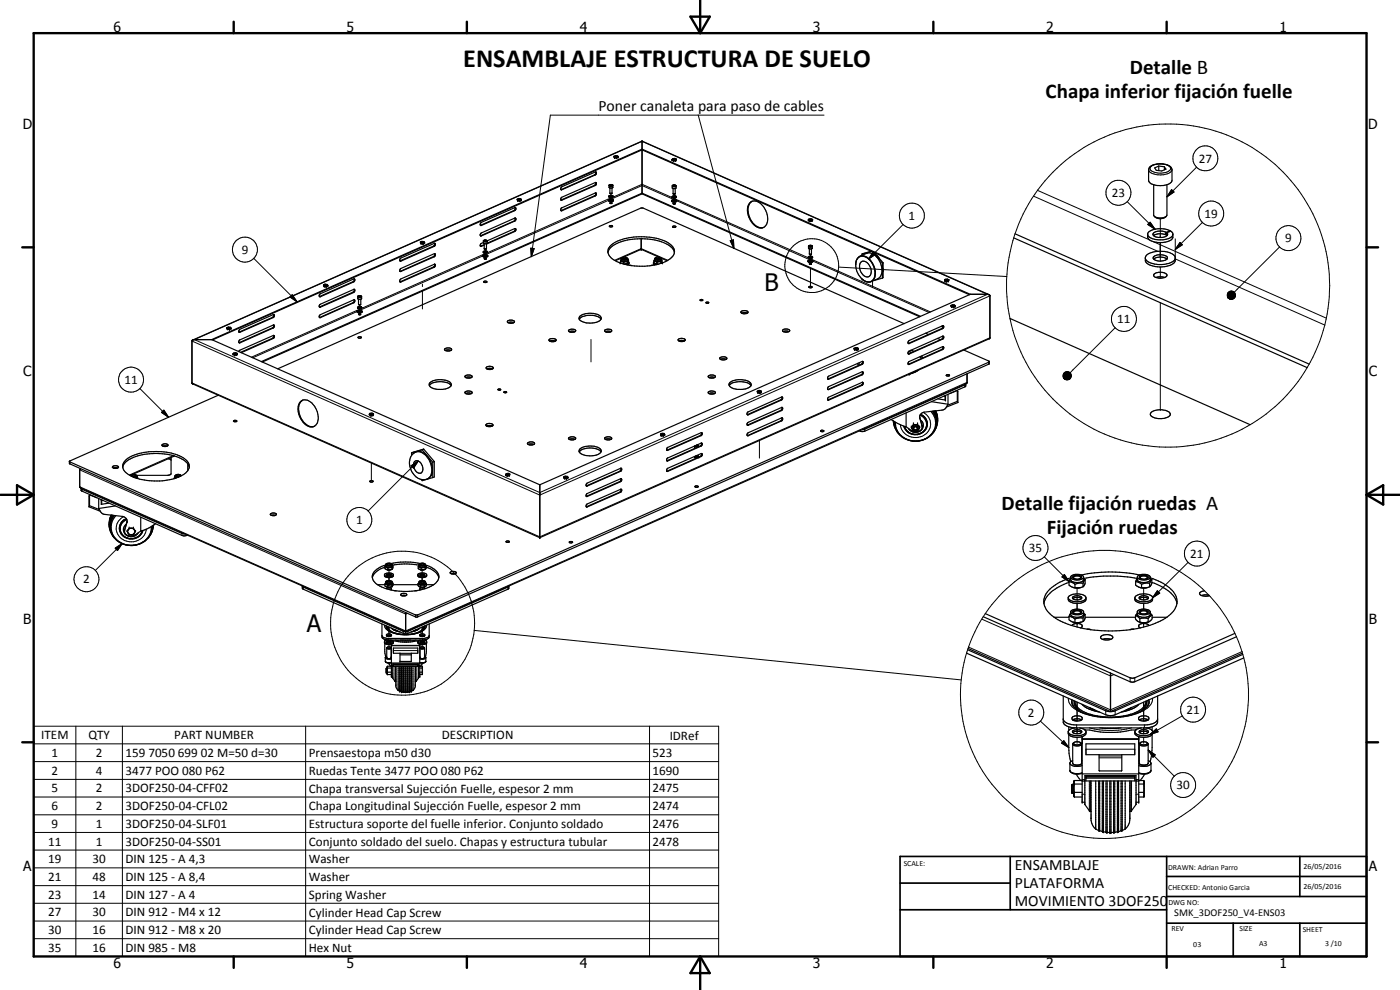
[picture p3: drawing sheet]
<svg xmlns="http://www.w3.org/2000/svg" width="420mm" height="297mm" viewBox="0 0 420 297" stroke-linecap="round" stroke-linejoin="round" font-family="sans-serif">
<defs><g id="words">
<text font-size="7.9" x="139" y="20.2">ENSAMBLAJE ESTRUCTURA DE SUELO</text>
<g font-size="7.2">
<text x="229.4" y="87.4">B</text>
<text x="92.1" y="189.6">A</text>
</g>
<g font-size="6.3">
<text x="339.1" y="22.1">Detalle B</text>
<text x="313.8" y="29.3">Chapa inferior fijación fuelle</text>
<text x="300.6" y="153">Detalle fijación ruedas A</text>
<text x="314.1" y="160.3">Fijación ruedas</text>
</g>
<g font-size="4.7">
<text x="179.7" y="33.4">Poner canaleta para paso de cables</text>
<text x="304.6" y="261.1">ENSAMBLAJE</text>
<text x="304.6" y="266.5">PLATAFORMA</text>
<text x="304.6" y="271.9">MOVIMIENTO 3DOF250</text>
</g>
<g font-size="4.2">
<text x="34" y="9.6">6</text>
<text x="104" y="9.6">5</text>
<text x="174" y="9.6">4</text>
<text x="244" y="9.6">3</text>
<text x="314" y="9.6">2</text>
<text x="384" y="9.6">1</text>
<text x="6.8" y="38.7">D</text>
<text x="410.6" y="38.7">D</text>
<text x="7" y="112.9">C</text>
<text x="410.8" y="112.9">C</text>
<text x="7" y="187.1">B</text>
<text x="410.8" y="187.1">B</text>
<text x="7" y="261.4">A</text>
<text x="410.8" y="261.4">A</text>
<text x="34" y="290.4">6</text>
<text x="104" y="290.4">5</text>
<text x="174" y="290.4">4</text>
<text x="244" y="290.4">3</text>
<text x="314" y="290.4">2</text>
<text x="384" y="290.4">1</text>
</g>
<g font-size="3.9">
<text x="359.7" y="48.8">27</text>
<text x="333.7" y="59.1">23</text>
<text x="272.7" y="66">1</text>
<text x="361.5" y="65.4">19</text>
<text x="72.5" y="76.2">9</text>
<text x="385.7" y="72.7">9</text>
<text x="335.3" y="97">11</text>
<text x="37.4" y="115.2">11</text>
<text x="106.9" y="157.3">1</text>
<text x="308.8" y="165.7">35</text>
<text x="357.2" y="167.4">21</text>
<text x="25" y="175">2</text>
<text x="308.5" y="215.1">2</text>
<text x="356.1" y="214.2">21</text>
<text x="12.4" y="221.8">ITEM</text>
<text x="26.5" y="221.8">QTY</text>
<text x="52.3" y="221.8">PART NUMBER</text>
<text x="132.6" y="221.8">DESCRIPTION</text>
<text x="201" y="221.9">IDRef</text>
<text x="15.5" y="227.1">1</text>
<text x="28.8" y="227.1">2</text>
<text x="37.7" y="227.2">159 7050 699 02 M=50 d=30</text>
<text x="92.7" y="227.2">Prensaestopa m50 d30</text>
<text x="195.9" y="227.1">523</text>
<text x="15.5" y="232.5">2</text>
<text x="28.8" y="232.5">4</text>
<text x="37.7" y="232.5">3477 POO 080 P62</text>
<text x="92.7" y="232.5">Ruedas Tente 3477 POO 080 P62</text>
<text x="195.9" y="232.5">1690</text>
<text x="15.5" y="237.7">5</text>
<text x="28.8" y="237.7">2</text>
<text x="37.7" y="237.7">3DOF250-04-CFF02</text>
<text x="92.7" y="237.9">Chapa transversal Sujección Fuelle, espesor 2 mm</text>
<text x="195.9" y="237.7">2475</text>
<text x="353" y="236.8">30</text>
<text x="15.5" y="243.1">6</text>
<text x="28.8" y="243.1">2</text>
<text x="37.7" y="243.1">3DOF250-04-CFL02</text>
<text x="92.7" y="243.2">Chapa Longitudinal Sujección Fuelle, espesor 2 mm</text>
<text x="195.9" y="243.1">2474</text>
<text x="15.5" y="248.4">9</text>
<text x="28.8" y="248.4">1</text>
<text x="37.7" y="248.4">3DOF250-04-SLF01</text>
<text x="92.7" y="248.5">Estructura soporte del fuelle inferior. Conjunto soldado</text>
<text x="195.9" y="248.4">2476</text>
<text x="14.5" y="253.7">11</text>
<text x="28.8" y="253.7">1</text>
<text x="37.7" y="253.7">3DOF250-04-SS01</text>
<text x="92.7" y="253.8">Conjunto soldado del suelo. Chapas y estructura tubular</text>
<text x="195.9" y="253.7">2478</text>
<text x="14.5" y="259">19</text>
<text x="27.8" y="259">30</text>
<text x="37.7" y="259">DIN 125 - A 4,3</text>
<text x="92.7" y="259.1">Washer</text>
<text x="14.5" y="264.3">21</text>
<text x="14.5" y="269.7">23</text>
<text x="27.8" y="264.3">48</text>
<text x="27.8" y="269.6">14</text>
<text x="37.7" y="264.3">DIN 125 - A 8,4</text>
<text x="37.7" y="269.7">DIN 127 - A 4</text>
<text x="92.7" y="264.4">Washer</text>
<text x="92.7" y="269.7">Spring Washer</text>
<text x="14.5" y="275">27</text>
<text x="27.8" y="275">30</text>
<text x="37.7" y="275">DIN 912 - M4 x 12</text>
<text x="92.7" y="275">Cylinder Head Cap Screw</text>
<text x="14.5" y="280.3">30</text>
<text x="27.8" y="280.3">16</text>
<text x="37.7" y="280.3">DIN 912 - M8 x 20</text>
<text x="92.7" y="280.3">Cylinder Head Cap Screw</text>
<text x="14.5" y="285.6">35</text>
<text x="27.8" y="285.6">16</text>
<text x="37.7" y="285.6">DIN 985 - M8</text>
<text x="92.7" y="285.6">Hex Nut</text>
</g>
<text font-size="3.1" x="352.4" y="275">SMK_3DOF250_V4-ENS03</text>
<g font-size="2.4">
<text x="271.2" y="259.7">SCALE:</text>
<text x="350.6" y="261">DRAWN: Adrian Parro</text>
<text x="391.2" y="260.6">26/05/2016</text>
<text x="350.6" y="267">CHECKED: Antonio Garcia</text>
<text x="391.2" y="266.7">26/05/2016</text>
<text x="350.6" y="271.4">DWG NO:</text>
<text x="351.6" y="279.3">REV</text>
<text x="372" y="279.4">SIZE</text>
<text x="391" y="279.6">SHEET</text>
<text x="358.1" y="284.1">03</text>
<text x="377.9" y="283.8">A3</text>
<text x="397.7" y="283.8">3 /10</text>
</g>
</g></defs>
<g fill="none" stroke="#000" stroke-width=".3">
<path d="M209.5 34.5l10.7 40M247.3 34.5h-82.1l-5.7 42.5M168.4 60l.2 .1M168.4 56.9h.2M178.5 55.6l.1 .1M178.5 58.7l.1 .1M178.5 52.5h.1M182.8 55.7l.5 .2 .6-.2M182.8 55.5l.7-.1 .4 .2-.7 .2zM183.3 58.1v1M183.3 59.3v.9M183.5 59.7l9.2-4 9.5 4.2"/>
<path d="M183.7 59.2l-37.5 16.7M183.9 59.2l8.8-3.9 9.1 4M201.7 55.8l.4 .2h.7l-.2-.5-.6 .1-.2 .2 .3 .2 .7-.2M202 59.4l40.7 18M202.3 58.3v.9M202.3 59.4v1M310.2 58.8l37.3 16.6M311.4 57.1l33.6 14.9M344.7 50.9a2.64 2.64 0 0 0 2.6 1.6 4.9 4.9 0 0 0 4.4-1.4v-.2M345.3 50.1a5 5 0 0 1 5.9 .1 1.47 1.47 0 0 1-1.7 1.6 4.7 4.7 0 0 1-4.3-1zM351.6 56.9l.7 .7-2.1 1.5zM359.1 50.2l-8.9 8.9"/>
<path d="M76.1 77.5l13 13.1M120.1 78.2l.2 .2M130.1 77h.2M130.1 73.8l.2 .1M144.3 67.6h.2M144.3 73.8l.2 .1M144.3 70.7l.2 .1M144.9 76.8l-36.9 16.3M145.1 72.3l.2 .3h.7l.2-.3M145.6 76l.1 .9M145.7 74.8v.9M145.8 72.5l.4-.2a.58 .58 0 0 0-1 .1l.6 .2"/>
<path d="M146 75.9l-37.5 16.6M154.3 63.1l.2 .1M154.3 69.4l.2 .1M154.3 66.3h.2M159.3 74.5l1 .1-.8 2.4zM168.4 63.2h.2M182.6 60.1l-36.9 16.3M184.4 78.1l8-3.5 8 3.5M203.1 60.2l40 17.8M219.1 72.2l1-.2 .1 2.5zM242.6 73.9l.3 .2M242.9 77.5l36.4 16.1"/>
<path d="M242.9 74h-.1a.48 .48 0 0 1 .5-.4 .48 .48 0 0 1 .4 .4l-.1 .1M242.9 74h.6M242.9 74.1h.7M243.2 76.4v.9M243.2 77.6v.9M243.2 78.8v.5M243.7 73.9l-.2 .1M244 78.4l34.8 15.4M262.1 75.6l.7 .7-2.1 1.4zM271 67.4l-10.3 10.3M338.3 60.5l8.3 8.2M344.5 67.4l.7-.7 1.4 2z"/>
<path d="M346.2 72.6l51.8 22.9M348.2 72.8v5.6M348.2 65.6v5.7M352.7 77.7l44.9 19.8M352.7 71.7v5.7M354.1 72.7l.7 .7-2.1 1.4zM360.9 66.7l-8.2 8.1M384 74.1l-13.6 13.6M71.8 99.6l.2 .1M81.8 98.3l.2 .1M81.8 95.2l.2 .1M87 89.1l.7-.7 1.4 2.2z"/>
<path d="M87.7 88.4l1.4 2.2-2.1-1.5zM96 88.9l.2 .1M96 95.2l.2 .1M96 92.1l.2 .1M106 84.5l.2 .1M106 90.8h.2M106 87.6l.2 .2M107.2 93.5l-31.4 13.9M107.3 89a.78 .78 0 0 0 1.2 0M107.4 89l.1 .1M107.5 88.9a.53 .53 0 0 1 .9 .2l-.7 .1zM107.9 91.5v.9"/>
<path d="M107.9 92.7v.9M108.3 92.6l-32.9 14.6M120.1 81.4h.2M120.1 84.5l.2 .1M126.8 85.3v.7M126.8 87.3v5.4M130.1 80.1l.2 .1M243.2 80.6v5.4M251.7 80.1l50.5 2.9M261.9 84.3v2M282.7 98.6h.2M297.1 88.8l-135.1 59.7-104.4-46.2"/>
<path d="M334.7 98.3l-13.5 13.5M348.2 80.1v3.4M348.2 90.8v32.4M368.3 88.4l.4 1.1zM368.3 88.7l.4 .8zM368.4 88.2l.3 1.3zM368.4 89l.3 .5zM368.5 87.9l.2 1.6zM368.5 89.2l.2 .3zM368.6 87.7l.2-.2-.1 2zM368.6 87.7l.1 1.8-.2-1.6zM368.7 89.5l.4 .2z"/>
<path d="M368.7 89.5l.7 .3zM368.7 89.5l.9 .3zM368.7 89.5l1.2 .2zM368.7 89.5l1.5 .2zM368.7 89.5h1.7l-.2 .2zM368.7 89.5l1.9-.2-.2 .2zM368.7 89.5l2-.4-.1 .2zM368.7 89.5l2.1-.7-.1 .3zM368.7 89.5l2.1-1v.3zM368.7 89.5l2-1.2 .1 .2zM368.7 89.5l2-1.5v.3zM368.7 89.5l1.8-1.7 .2 .2z"/>
<path d="M368.8 87.5l.3-.1-.4 2.1zM369.1 87.4l.2-.1-.6 2.2zM369.3 87.3h.3l-.9 2.2zM369.6 87.3l.3 .1-1.2 2.1zM369.9 87.4h.2l-1.4 2.1zM370.1 87.4l.3 .2-1.7 1.9zM370.4 87.6l.1 .2-1.8 1.7zM42 116.6l8.6 8.6M58.3 101.9l134.4-59.5 103.7 45.9-134.4 59.5zM71.8 102.8l.2 .1M81.8 101.5l.2 .1M177.4 101.9v6.7"/>
<path d="M234.4 119.9l.2 .1M248.5 113.7l.2 .1M248.5 120l.2 .1M248.5 116.8l.2 .1M258.5 109.3h.2M258.5 115.5l.2 .1M258.5 112.4l.2 .1M272.7 106.1l.2 .1M272.7 109.3h.2M272.7 103l.2 .1M275.2 111.3h.1M282.7 101.7l.2 .1"/>
<path d="M282.7 104.8l.2 .1M283.6 118.9v1.1M283.7 118.7v.2M289.5 115.5v.6M290.2 114.7l-168.5 74.6-97.8-43.3M296.7 108.7v.6M297.1 101.3l-135.1 59.8-104.4-46.2M319.1 112.6l.3 1zM319.1 112.9l.3 .7zM319.1 112.4l.3 1.2zM319.1 113.2l.3 .4zM319.2 112.1l.2 1.5z"/>
<path d="M319.2 113.4l.2 .2zM319.4 111.9l.2-.2-.2 1.9zM319.4 111.9v1.7l-.2-1.5zM319.4 113.6l.5 .3zM319.4 113.6l.7 .4zM319.4 113.6l1 .4zM319.4 113.6l1.2 .3zM319.4 113.6l1.5 .2zM319.4 113.6l1.7 .1-.2 .1zM319.4 113.6l1.9-.1-.2 .2zM319.4 113.6l2-.4-.1 .3zM319.4 113.6l2.1-.7-.1 .3z"/>
<path d="M319.4 113.6l2.1-.9v.2zM319.4 113.6l2.1-1.2v.3zM319.4 113.6l2-1.4 .1 .2zM319.4 113.6l1.9-1.7 .1 .3zM319.6 111.7l.2-.1-.4 2zM319.8 111.6l.3-.1-.7 2.1zM320.1 111.5h.2l-.9 2.1zM320.3 111.5h.3l-1.2 2.1zM320.6 111.5l.2 .1-1.4 2zM320.8 111.6l.3 .2-1.7 1.8zM321.1 111.8l.2 .1-1.9 1.7zM21 138.6v.6"/>
<path d="M48.5 123.7l.7-.6 1.4 2.1zM52 136.7l-13.2 5.8M111.5 138.9v5.4M123.4 139.7l2.1-1.4-1.4 2.2zM124.7 135.7a3.6 3.6 0 0 1 4 2.2 4.5 4.5 0 0 1-.2 5.7l-.3 .1M125.5 138.3l-15 15M200.2 135l.2 .1M200.2 138.2l.2 .1M209 137.1v.1M209 137.4v.1M209.1 136.7v.5M209.1 137.4v.1"/>
<path d="M209.2 133.5l.3 .1a.41 .41 0 0 1-.3 .4 .41 .41 0 0 1-.5-.1l-.1-.1M209.6 133.8l-.4 .2-.7-.2M210.2 130.6l.2 .1M210.2 136.9l.2 .1M210.2 133.8l.2 .1M224.4 127.5l.2 .1M224.4 130.7h.2M224.4 124.4l.2 .1M227.9 132.2v5.3M234.4 123.1l.2 .1M234.4 126.2l.2 .1M259.5 128.8v.6"/>
<path d="M276 125.3v.2M276.1 124.6a2.97 2.97 0 0 1 1.8 3.8 2.97 2.97 0 0 1-3.7 1.9 3.3 3.3 0 0 1-2.7-2.4M276.2 124.5l.4 .1a2.84 2.84 0 0 1 1.6 2.7M276.7 127.6v.2M277.1 123.7a4 4 0 0 1 2.1 4.6 4 4 0 0 1-4 3 4.4 4.4 0 0 1-5-3.8M23.9 141l97.8 43.2 .5-.2M24.6 146.8v.6M30.5 150v.2M30.6 150.2v1.1M37.1 155a4 4 0 0 0-2.1 4.5 4 4 0 0 0 4 3.1 4.3 4.3 0 0 0 4.9-3.9M37.4 158.9v.1M38 155.7a3 3 0 0 0-2 2.8"/>
<path d="M38 155.9a2.97 2.97 0 0 0-1.7 3.8 2.97 2.97 0 0 0 3.7 1.8 3.1 3.1 0 0 0 2.6-2.2M38.1 156.6v.2M176.1 148.9l.1 .1M176.1 152l.1 .1M176.1 145.8h.1M186.1 144.4l.2 .1M186.1 147.6l.2 .1M186.1 141.4h.2M200.2 141.4h.2M34.6 164.5l2.1-1.4-1.4 2.1zM36.7 163.1l-8.1 8.1M54.6 160.1v.6"/>
<path d="M91 176.1v.7M116.7 171v1.8M116.7 173.3v.9M116.7 176.2v.7M126.7 171v1.8M126.7 173.3v.9M126.7 176.2v.7M152.4 176.1v.7M313.4 167l7.4 7.5M318.7 173.1l.7-.7 1.4 2.1zM319.4 172.4l1.4 2.1-2.1-1.4zM323.2 176.4v3.6"/>
<path d="M343.2 176.4v3.6M347.3 177.2l.8 .8-2.2 1.4zM356.6 168.7l-10.7 10.7M115.4 187.6a3.2 3.2 0 0 0 3.1 2.5l2.3 .4a9.1 9.1 0 0 0 6.9-1.9l.3-1M115.6 198.4a1.39 1.39 0 0 0 1.9 .4M116 187.8l-.1 .3M116.1 190.8h.1M116.2 187.9v.9M116.3 197.5l-.2-.3 .5 .4M116.4 188.3l.2 .7 .8 .6M116.4 188v.8l.3 .5M116.4 197.5l.5 .1 .5-.3-.6 .3"/>
<path d="M116.7 191.6v.4M116.7 188.1v2.9M116.7 192v.9M116.7 193.4v.9M117.4 188.5l.5 .3M117.5 193.6h8.5M117.5 193.8h8.5M117.5 188.5l.4 .3M117.9 188.8l.9 .5M118.1 195.2h7.3M118.1 199.3h7.3M118.1 199.4h7.3"/>
<path d="M118.5 189.1l.3 .2M118.6 199.9v4.6M118.6 192a13.1 13.1 0 0 0 6.3 0M118.8 199.9v4.7M118.8 189.3l1.3 .3M118.8 189.3l.9 .2M120 196.2h3.4M120 196.5h3.4M120 196h3.4M121 189.4v.6M122.4 189.4v.6M124.6 189.3l-1.2 .3"/>
<path d="M124.6 189.3l-1.3 .3M124.7 184.5v.6M124.7 199.9v4.7M124.9 199.9v4.6M125 189.1l-.4 .2M125.4 184.5v.6M125.6 188.8l-1 .5M125.8 188.6l-.5 .4M126 188.5l-.2 .1M126.1 197.2l.5 .4M126.1 197.4h.1M126.2 197.5h.9"/>
<path d="M126.7 188.1v2.9M126.7 192v.9M126.7 193.4v.9M126.8 191.6v.4M127.1 188.3l-.3 .7-.7 .6M127.1 188v.6l-.4 .7M127.3 187.9v.9M127.3 197.5l-.5 .1M127.3 197.4l-.1 .1M127.4 190.8h-.1M127.4 197.2l-.1 .3M127.5 187.8v.3"/>
<path d="M127.8 198.4a1.39 1.39 0 0 1-1.8 .4M142.3 189.1l146.2 14.9M290.6 194.1l42.7 18.9 39.5-17.5M294.6 185.8l38.7 17 1-.4M323.2 181v1.8M323.2 186.9v1.2M343.2 181v1.8M343.2 186.9v1.2M10.1 217.9h205.6v69.1h-205.6zM22.8 217.9v69.1M36.7 217.9v69.1M91.7 217.9v69.1"/>
<path d="M117.5 202h.4M125.5 202h.5M194.9 217.9v69.1M312.2 216.4l8.5 7.9M320.6 209.5a4.9 4.9 0 0 0 3.7 4.2 24.4 24.4 0 0 0 19.1-.6 3.9 3.9 0 0 0 2.5-3.6M321.7 210l-.1 .7M321.8 210l-.2 .4M321.9 216l.1 .1M322.1 210.2l-.1 .7 .1 1M322.5 210.4a2.43 2.43 0 0 0 .7 2.5M322.6 210.9a3.4 3.4 0 0 0 1.9 2.7M323.1 217.5v.9"/>
<path d="M323.2 210.7v5.6M323.2 218.4v1.8M324.6 211.3l1.9 1.3M324.8 211.3a8.8 8.8 0 0 0 5.2 2.4M326.8 212.7l3.1 .9M326.9 218.4a26.2 26.2 0 0 0 12.7 0M331.8 213.3v1.2M334.7 213.3v1.2M339.2 203.4v1.2M339.7 212.7l-3.1 .9M340.6 203.4v1.2M341.7 211.3a8.7 8.7 0 0 1-5.2 2.4"/>
<path d="M341.8 211.3l-1.8 1.3M343.2 210.7v5.6M343.2 218.4v1.8M343.4 217.5v.9M343.9 210.9a3.4 3.4 0 0 1-1.9 2.7M344 210.4a2.43 2.43 0 0 1-.7 2.5M344.4 210.2l.1 .7-.1 1M344.6 216l-.1 .1M344.8 210.4v-.4l.1 .7M354.8 214.8l-9.7 5.6M10.1 223.2h205.6M10.1 228.5h205.6"/>
<path d="M10.1 233.8h205.6M10.1 239.1h205.6M319.3 222.2l1.4 2.1-2.1-1.3zM321.1 231.1a2.45 2.45 0 0 0 3.1 .9l.6-.2M321.9 228.9v.2a1.72 1.72 0 0 0 1.8 .4M321.9 229l.1 .2 .6 .3M323.2 221.2v1.8M323.9 229.5l-1.1 .1M324.5 229.2l-.6 .3M324.6 228.9l-.1 .3M324.8 221.6h16.9M324.8 221.9h16.9"/>
<path d="M324.8 238.3h.8M325.9 224.8h14.7M325.9 233h14.7M325.9 233.2h14.7M326.9 234.3v8.9M327.3 234.3v9.2M329.8 226.8h6.9M329.8 227.4h6.9M329.8 226.4h6.9M339.2 234.3v9.2M339.6 234.3v8.9M340.9 238.3h.8"/>
<path d="M341.9 228.9l.1 .3 .3 .2M341.9 229l.4 .4M342.3 229.4l.2 .1M342.6 229.5h1.1M343.2 221.2v1.8M343.9 229.5h-1.4M344.5 229.2l-.6 .3M344.6 225l2.1 1.5-.7 .7zM344.6 229.1l-.7 .4M344.6 229.1l-.1 .1M344.6 228.9v.2M344.6 225l7.9 7.9"/>
<path d="M345.1 220.4l1.9-1.7 .5 .9zM345.4 231.1a2.96 2.96 0 0 1-3.7 .7M10.1 244.5h205.6M10.1 249.8h205.6M10.1 255.1h205.6M326.9 243.2h.1M339.6 243.2h.1M10.1 260.4h205.6M10.1 265.7h205.6M10.1 271h205.6M10.1 276.4h205.6M10.1 281.6h205.6"/>
<circle cx="335.6" cy="57.9" r="3.8"/>
<circle cx="361.7" cy="47.5" r="3.7"/>
<circle cx="73.5" cy="74.9" r="3.8"/>
<circle cx="243.6" cy="79.7" r="8.1"/>
<circle cx="273.7" cy="64.7" r="3.7"/>
<circle cx="363.5" cy="64.1" r="3.8"/>
<circle cx="386.7" cy="71.4" r="3.8"/>
<circle cx="337.3" cy="95.7" r="3.8"/>
<circle cx="350.6" cy="85.7" r="48.5"/>
<circle cx="39.3" cy="113.9" r="3.7"/>
<circle cx="274.8" cy="128.3" r="1.01"/>
<circle cx="107.8" cy="156" r="3.8"/>
<circle cx="25.9" cy="173.8" r="3.7"/>
<circle cx="310.8" cy="164.4" r="3.7"/>
<circle cx="359.2" cy="166.1" r="3.7"/>
<circle cx="120.8" cy="187" r="21.6"/>
<circle cx="309.5" cy="213.8" r="3.8"/>
<circle cx="331.5" cy="208.3" r="43.2"/>
<circle cx="358.1" cy="212.9" r="3.8"/>
<circle cx="355.1" cy="235.5" r="3.8"/>
</g>
<g fill="none" stroke="#000" stroke-width=".35">
<path d="M155.4 60l.1 .1M155.4 60h.1M155.5 59.8l.5-.1 .2 .2-.5 .1zM156.5 59.9l-.4 .2M156.5 59.9l-.3-.3h-.6l-.3 .1 .1 .3M156.5 59.9h.1M168.5 59.3l10.1-4.5 .4 .1v.4l-.4 .4-10.1 4.4-.2-.1zM168.5 56.1l10.1-4.5 .4 .1-.2 .8-10.3 4.5-.2-.1zM178.8 54.7v.5l-.3 .4-10.2 4.4M178.8 51.6v.5l-.3 .4-10.2 4.4M178.8 57.9l-.2 .8-10.3 4.5M182.7 58.9l.6 .3 .7-.2"/>
<path d="M182.8 55.5h1l.1 .8-.4 .1-.7-.1zM183 55.4l-.1 .1M183 56.4l.1 1.6M183 60l.7 .1-.6 .1zM183.1 58.9h.5M183.1 58.9h-.1M183.1 58h.4M183.3 55.5l-.1 .2 .4-.1-.1-.1M183.3 55.5h.2M183.3 55.5v.2M183.5 55.5v.2M183.6 58.9h.1"/>
<path d="M183.7 56.4v1.6h-.6M183.7 58.8h.3a.67 .67 0 0 1-.6 .5 .67 .67 0 0 1-.7-.4M183.7 58l-.2 .1M183.7 58.8l-.2 .3-.5-.2M183.7 58.8l-.1 .1M183.7 58.8l-.5-.1-.2 .2M183.8 58.7l-.7-.1-.4 .3M183.8 58.7v.1M183.8 58.7l-.1 .1M184.4 47.2l.6 .1M184.4 47.2h.1M184.6 46.9v.1"/>
<path d="M184.6 46.9l.6 .1-.5 .1zM185 47.2v.1M185.5 47.1l-.5 .2M185.5 47l-.1-.2-.6-.1-.5 .2 .1 .3M185.5 47v.1M192.7 42.3v15.9M192.7 42.3l-134.8 59.7M192.7 58.2l-114 50.4M192.7 42.3l104.1 46.1M192.7 58.2l83.3 36.8M201.7 59.1a.86 .86 0 0 0 1.3 0M201.8 55.7l.4-.2 .6 .1 .1 .8-.4 .2-.8-.2z"/>
<path d="M202 56.6l.1 1.6M202 59.1h.7M202 58.2h.6M202.1 48l.2 .1M202.1 58.2l.2 .1M202.1 47.7l.5 .2h-.5zM202.3 55.6l-.2 .2h.5l-.1-.1M202.3 55.6l.2 .1M202.3 55.6v.3M202.5 55.7v.1M202.6 59.1h-.6M202.6 59.1h.1"/>
<path d="M202.6 58.9l-.6 .2M202.6 56.6v1.5l-.2 .2M202.6 58.9v.2M202.6 59l.4 .1M202.6 59l.1 .1M202.6 59v.1M202.7 48l-.4 .1M202.7 48l-.5 .1M202.8 58.8a.75 .75 0 0 0-1.1 .4l.9 .2 .4-.3M202.8 58.8v.1M202.8 58.8l-.2 .1M202.8 48h-.1"/>
<path d="M203 47.8l-.2 .2M203 47.8l-.4-.3-.8 .1-.1 .3 .4 .1M345 50.1a5.5 5.5 0 0 1 6.5 .2l.2 .6v3.2a3.5 3.5 0 0 1-3.9 1.6 3.2 3.2 0 0 1-3-1.3l-.1-3.5zM346.2 55.4v9.3l.3 .3M347.8 49.8l-1.3 .6 .5 .7 1.6 .2 1.3-.5-.4-.8M347.8 49.8l1.7 .2M347.8 49.8v1.4M349.5 50v1M350.2 55.4v9.1l-.2 .5M120.2 77.5l10.1-4.5a.46 .46 0 0 1 .4 .5 .46 .46 0 0 1-.4 .4l-10 4.5-.3-.3zM126.3 72.9h.1M126.4 72.9l.5 .1"/>
<path d="M126.4 72.9h.5M126.6 72.6l.5 .1-.5 .1-.2-.1zM126.9 72.9v.1M127.1 72.6h.1M127.4 72.8h.1M127.4 72.8l-.5 .1M127.4 72.8l-.1-.3-.7-.1-.4 .2 .1 .3M130.4 76.1l.1 .5-.4 .4-10.1 4.4M130.4 73l.1 .5-.4 .3-10.1 4.5M130.4 79.2l.1 .6-.4 .3-10.1 4.5M144.9 76.8a.85 .85 0 0 1 1.5 .2 1.11 1.11 0 0 1-1.4 0M144.9 76.8v.2"/>
<path d="M144.9 76.8v.1M144.9 77h.1M145 75.6l.7 .3 .6-.3M145.1 72.8l-.9 .4v.7M145.2 72.1h.1M145.3 77.6l.4 .1M145.3 73.1v1.6l.5 .1M145.3 73.4l-1.1 .5M145.3 73.5l-1.1 .4M145.3 76.8l.2-.2 .5 .2M145.3 76.8h.7M145.3 75.6h.7"/>
<path d="M145.4 77.6h-.1M145.4 77.6l.6-.1-.2 .3M145.4 74.7h.1M145.4 77.7h.5M145.4 74.7l.1 .1M145.5 74.7h.4M145.6 72.1l-.2 .3 .5-.2M145.6 72.1l.3 .1M145.6 72.1v.3M145.9 72.2v.1M145.9 74.7l-.1 .1M146 75.5v.1"/>
<path d="M146 75.6h-.7M146 75.5l-.1 .1M146 75.5l-.7 .1M146 73.1l-.1 1.6M146.1 75.4h.1M146.1 75.4l-.1 .1M146.1 75.4l-.7-.1-.4 .3M146.2 75.4l.1 .1a.64 .64 0 0 1-.6 .5 .64 .64 0 0 1-.7-.4M146.2 72.3l8.3-3.7a.45 .45 0 0 1 .3 .4 .45 .45 0 0 1-.3 .5l-8.5 3.7M146.2 72.3v.6l-.2 .2M146.2 72.3l-.3-.2-.8 .2 .1 .7 .8 .1M146.4 76.8l-.7 .3-.8-.3"/>
<path d="M154.6 65.4v.6l-.3 .3-10.1 4.4M154.6 62.3v.5l-.3 .3-10.1 4.5M154.6 62.3a.51 .51 0 0 1 .2 .5 .51 .51 0 0 1-.3 .4l-10 4.4h-.3M154.6 62.3l-10.1 4.4-.4 .6 .1 .3M154.6 65.4l-10.1 4.5-.4 .5 .1 .4M154.6 68.6l-.2 .7-8.3 3.7M154.6 65.4a.51 .51 0 0 1 .2 .5 .51 .51 0 0 1-.3 .4l-10.3 4.5M155.4 60.1h.6M155.5 60.1h.5M156.1 60.1h-.1M168.5 62.4l10.1-4.5 .4 .1v.4l-.4 .4-10 4.4-.3-.1zM182.4 75.7a5.7 5.7 0 0 1 4.6-3.4 18.4 18.4 0 0 1 14.1 1.5l.9 1 .4 .9"/>
<path d="M182.4 75.7a4.2 4.2 0 0 1 3.7-3.6 19.5 19.5 0 0 1 14.4 .8 3.2 3.2 0 0 1 1.9 2.8M182.4 75.7a5.3 5.3 0 0 0 4.4 3.4 20.5 20.5 0 0 0 9 .5M182.6 60.1a.83 .83 0 0 1 .8-.4 .83 .83 0 0 1 .7 .5 1.08 1.08 0 0 1-1.4 0M182.6 60.1l.4 .3 1.1-.3M182.6 60.1l.1 .1M182.9 67.8l.5-.2 .4 .3a.63 .63 0 0 1-.9-.1zM183 60.9v.1M183.1 60.9l.6 .1-.5 .1zM183.1 60.1h.6M183.1 60.1h-.1M183.2 61h.4M186.2 78.3l.9 .4"/>
<path d="M186.2 78.6l-.1 .3M186.2 78.3v.6l.3 .1M186.5 77.9l-.3 .4M186.8 77.5l.4 .3 .9-.3M186.8 77.3h.2a.5 .5 0 0 0 .1 .6 .5 .5 0 0 0 .6 0l.4-.4M186.9 77.3l.3 .3 .8-.2M187.1 78.7v.5M187.6 79.2l-.2 .1M187.9 77.3l.2 .2M187.9 77.3a.9 .9 0 0 0-.9 0 .9 .9 0 0 0-.5 .8 1.38 1.38 0 0 0 1.9-.1v-.4M187.9 77.3l.5 .3M187.9 79.2h-.2"/>
<path d="M188.3 79.1l-1 .1M188.3 78.6l-1.2 .1M188.3 78.6v.5M188.4 77.6l-.2 .3-.7 .2-1-.4M188.4 77.9l.2 .1M188.6 78.6l.2 .6-.4 .3M188.6 78l-.3 .6M188.6 78.5l-.3 .6M188.6 78v.5M188.8 79l-.9 .4M189 79.6l.5 .1M192.4 71.6v3.2"/>
<path d="M192.4 74.8l7.8 3.4M192.4 74.8l-7.7 3.4M195.7 79.6l-.3 .1M195.7 79.6h.2M196.1 79l.9 .4M196.2 78.3l.9 .4M196.2 78.3v.6l.9 .3M196.2 78.6l-.1 .6 .4 .3M196.5 77.6a1.38 1.38 0 0 0 1.9 .1M196.5 77.9l-.3 .4M196.5 79.5l-.7 .1M196.8 77.5v.1"/>
<path d="M196.8 77.6l.5 .2 .8-.2M196.8 77.3v.2M196.9 77.3l.4 .3 .6-.1M196.9 79.2h.2M196.9 77.3l.7-.2 .3 .2M196.9 77.3h.1M196.9 77.3l-.4 .3M197.1 79.2h.5M197.1 78.7v.5M197.3 79.2l.2 .1M197.9 77.3v.2M197.9 77.3l.5 .3a1.05 1.05 0 0 1-.8 .9 1.05 1.05 0 0 1-1.1-.4v-.5"/>
<path d="M197.9 77.3a.44 .44 0 0 1 0 .6 .44 .44 0 0 1-.6 0l-.4-.1-.1-.3M197.9 77.5h.1M198.3 78.6l-1.2 .1M198.3 78.6v.4M198.4 77.9l.3 .1M198.6 78.6l.2 .3M198.7 78l-.4 .6M198.7 78l-.3 1M200.1 78.3l-1.6 .7-2 .5M201.6 60.2v.1M201.6 60.1a1.03 1.03 0 0 1 1.5 .1 .88 .88 0 0 1-1.5-.1zM201.8 68l.4-.2 .6 .2a.62 .62 0 0 1-1 0z"/>
<path d="M202 60.2v.1M202 60.2l.5-.1 .1 .2M202 60.3h.6M202 60.2h.1M202 61l.6 .1-.4 .1zM202.1 61.2h.5M202.4 75.7a3.8 3.8 0 0 1-2.3 2.6M203.1 60.2a.86 .86 0 0 1-1.5 .1M224.9 61a2.48 2.48 0 0 1 3.9 .6 5.4 5.4 0 0 1 1.1 6 2.35 2.35 0 0 1-3.9-.4 5.3 5.3 0 0 1-1.1-6.2zM225.7 60.4a3.8 3.8 0 0 0-.7 5 3.9 3.9 0 0 0 4.2 2.8M242.5 78.3a1.03 1.03 0 0 0 1.5 .1M242.5 78.3a.94 .94 0 0 1 1.5 .1"/>
<path d="M242.5 78.3a.86 .86 0 0 0 1.5 0M242.6 66h.1M242.6 66l.1-.3h.7l.5 .2-.3 .2M242.6 77.1a.86 .86 0 0 0 1.3 0M242.6 66l.4 .2M242.9 73.7l-.3 .1v.7l.3 .2M242.9 78.3l.2-.2 .5 .2M242.9 73.7h.1M242.9 78.3v.1M242.9 78.4h.6M242.9 65.9v.1M242.9 74.7v1.5l.2 .1"/>
<path d="M242.9 73.7h.8l.1 .8-.2 .2M242.9 74.7h.7M242.9 65.8l.6 .2h-.4zM242.9 76.2l.2 .1M243 79.3h.4M243 79.3v-.3h.4v.3M243 66.2h.2M243 66.2h.1M243.2 66.2h-.1M243.2 73.7l-.3 .1 .4 .2 .1-.3M243.2 73.7h.2M243.2 73.7v.3"/>
<path d="M243.4 73.7v.2M243.5 74.7v1.5l-.4 .1M243.5 77.1l-.6 .1M243.5 77v.2M243.5 77l.4 .1M243.5 77l.1 .2M243.5 77h-.5a.32 .32 0 0 0 .2 .3 .32 .32 0 0 0 .4-.1M243.6 78.3l-.2 .2-.5-.1M243.6 66.1l-.4 .1M243.6 66.1l-.5 .1M243.7 66.1h.1M243.7 77a.69 .69 0 0 0-1.1 .3 .8 .8 0 0 0 1.3-.2"/>
<path d="M243.7 77h.1M243.7 77h-.2M256.9 78.6a2.01 2.01 0 0 1 1.4-1.7 2.01 2.01 0 0 1 2.1 .6 5.3 5.3 0 0 1 1.7 6.4l-1 .7-1.4-.2M258.1 76.9a3.4 3.4 0 0 1 3.8 2.3 4.1 4.1 0 0 1-.2 5.2 3 3 0 0 1-3.9-1.8l-.7-1.3-.3-2.3M258.1 76.9l-.8 .6-.5 1.5M258.1 76.9l1.9-.9a2.98 2.98 0 0 1 3.4 1.5 4.5 4.5 0 0 1 .3 6l-2.3 1M258.3 78.7a1.66 1.66 0 0 1 2.6 1 2.1 2.1 0 0 1-.5 3.4 3 3 0 0 1-2.1-4.4zM258.7 76.2v.4M261.4 75.4l-2.7 .8M261.5 75.4l-2.8 .8M262 75.6l2.8 3.4M262.5 75.9l2.5 3"/>
<path d="M263.1 76.6l.8 1M264.8 79v4.4M265 78.9v4.4l-.2 .1M265 78.9l-.2 .1M304.2 71.4l88.1 38.9M304.6 70.1l88.3 39.2M344.1 76.5a7.7 7.7 0 0 1 8.3 .1 1.7 1.7 0 0 1 .3 1.7 4.8 4.8 0 0 1-4.8 1.8 4.9 4.9 0 0 1-4.1-1.6l-.1-1.3zM346.2 77.7a3.6 3.6 0 0 1 4 0M346.3 77a3.8 3.8 0 0 1 3.9 0l.1 .5a3.2 3.2 0 0 1-4.2 .1zM346.5 64.9a2.55 2.55 0 0 0 3.5 0M346.5 65a3.7 3.7 0 0 0 3.5 0M349.7 70.4a3.9 3.9 0 0 0-3.5 .3"/>
<path d="M350 69.7l-.3 .7M350 69.7a3.7 3.7 0 0 0-3.9 .3v.1a1.18 1.18 0 0 0 1.5 1.1h1.1a1.29 1.29 0 0 0 1.6-1.2l-.1-.2M350 70.2l-.3 .2M350.2 69.8l1.2-.5 .6 .8a2.25 2.25 0 0 1-2.6 2.6 6.2 6.2 0 0 1-4.5-.8 1.65 1.65 0 0 1-.5-1.6M350.2 69.8l-.3 .7 .3 .2M351.1 69.2a6.4 6.4 0 0 0-6.5 .6 1.2 1.2 0 0 0 1.1 1.7 6.2 6.2 0 0 0 6.2-.7l.1-.4M351.1 69.2l-.1 .3M351.1 69.2l-1.1 .5M352.7 77.6a4.3 4.3 0 0 1-4.1 1.8 6 6 0 0 1-4.7-1.5l-.2-.3M68.2 98.6l-.1-.3 .4-.2 .6 .1 .2 .3-.4 .2M68.2 98.6h.1M68.2 98.6l.6 .1"/>
<path d="M68.4 98.4h.6l-.1 .2zM68.8 98.7h.1M68.8 98.7l-.5-.1 .6 .1M82.1 94.4a.51 .51 0 0 1 .3 .5 .51 .51 0 0 1-.4 .4l-10 4.4-.3-.1M82.1 97.5l-.2 .8-10.2 4.5M82.1 94.4l-10.1 4.4-.3 .8M82.1 94.4v.5l-.3 .3-10.1 4.5M95.9 94.6l10.3-4.6a.46 .46 0 0 1 .3 .4 .46 .46 0 0 1-.3 .4l-10.2 4.5-.2-.2zM95.9 91.5l10.3-4.7 .3 .1v.5l-.3 .4-10.2 4.4-.2-.3zM95.9 88.3l10.3-4.6 .3 .1v.4l-.3 .4-10.2 4.5-.2-.3zM97.3 85.8l.6 .1M97.3 85.7v.1"/>
<path d="M97.4 85.5l.4-.1 .3 .2zM97.4 85.6h.1M97.8 85.8h.2M97.8 85.8l.1 .1M97.9 85.8v.1M98.3 85.6l-.4 .3M98.4 85.6l-.7-.3-.6 .2 .7 .3M98.4 85.6h-.1M106.2 83.7l-.1 .8-10.2 4.4M106.2 86.8l-.1 .8-10.2 4.5M106.2 90l.1 .3-.3 .5-10.1 4.4M107.2 93.4a.79 .79 0 0 0 .7 .5 .79 .79 0 0 0 .8-.5 1.04 1.04 0 0 0-1.5 .1l.6 .3 .6-.1 .3-.2"/>
<path d="M107.3 92.2a.74 .74 0 0 0 1.3 .2M107.3 92.2l.6 .3 .6-.2M107.6 92.2v.1M107.6 94.3h.7l-.2 .1zM107.6 89.8l.1 1.6M107.6 89.8h.7M107.6 93.5l.2-.2 .5 .2M107.6 93.5h.7M107.6 92.3h.7M107.6 92.2h.1M107.6 91.4h.2M107.7 94.4h.5"/>
<path d="M107.7 91.4h.5M107.8 91.4l.1 .1M107.9 88.8l-.2 .3 .5-.1v-.1M107.9 88.8l.3 .1M107.9 88.8v.3M108.1 91.4l-.1 .1M108.2 88.9v.1M108.2 92.2h-.6M108.2 91.4h-.1M108.2 92.2h.1M108.2 92.2l-.6 .1M108.3 89.8l-.1 1.6"/>
<path d="M108.3 92.2v.1M108.4 92.1h.1M108.4 92.1l-.7-.1-.4 .2M108.4 92.1l-.2 .1M108.4 92.1l.2 .3M108.4 92.1l-.1 .1M108.5 88.9l-.6-.2-.6 .2v.7l.3 .2M108.5 88.9v.7l-.2 .2M108.5 88.9h.1M120.1 83.9l10.2-4.6a.45 .45 0 0 1 .4 .4 .45 .45 0 0 1-.4 .5l-10 4.4-.3-.2zM120.2 80.6l10.1-4.5a.49 .49 0 0 1 .4 .5 .49 .49 0 0 1-.4 .4l-10.1 4.5-.2-.2zM145.1 84.5h1a.51 .51 0 0 1-.5 .3 .51 .51 0 0 1-.5-.3z"/>
<path d="M152.5 96.8l.6-.2 1.1 .2M154.2 96.8l.2-.3-.1-.2-1.4-.2-.6 .3 .2 .4M154.2 96.8l-.8 .2-.9-.2M170.6 99.1a1.45 1.45 0 0 1 2.2 .2l-.4 .3-1.2 .1-.5-.3zM170.8 99.5l.7-.1 1 .1M173.9 95.8a3.4 3.4 0 0 1 2.6-1.2 4.5 4.5 0 0 1 3.9 1.2M174 95a5.6 5.6 0 0 1 6.2-.1 1.02 1.02 0 0 1 .1 1.1 1.02 1.02 0 0 1-.9 .6 5.2 5.2 0 0 1-5.6-.8zM181.5 99.1a1.45 1.45 0 0 1 2.1 .2l-.4 .3-1.1 .1-.5-.3zM181.7 99.5l.6-.1 1.1 .1M210.1 90l.4-.2 .4 .2-.6 .2zM211.9 90.7h.8a.41 .41 0 0 1-.4 .3 .41 .41 0 0 1-.4-.3zM222.5 93.4a1.47 1.47 0 0 1 2 .3 1.49 1.49 0 0 1-2.2-.1z"/>
<path d="M222.6 94l.6-.2 1.1 .2M235.1 99.5l.6-.2 1.1 .2M235.1 99.5l-.2-.4 .6-.4 1.3 .2 .2 .4-.2 .2M235.1 99.5l.9 .2 .8-.2M242.7 86.1l.2-.2a.39 .39 0 0 1 .5-.1 .39 .39 0 0 1 .2 .5l-.4 .1zM258.7 83.7l.7 .6M264.8 83.4l-2.6 .8M265 80.5l.1 .4M265.1 81.2l-.1 .4M271.3 97.1l-78.3-34.7h-.6l-109.1 48.3M276.3 94.9l-83.6-36.9-114.3 50.5M277.8 100l.9 .4"/>
<path d="M282.5 97.9l.5 .3M282.7 97.8l.3 .2M283 97.7a.51 .51 0 0 1 .2 .5 .51 .51 0 0 1-.3 .4l-10 4.5-.3-.1M283 97.7v.6l-.3 .3-10.1 4.4M283 97.7l-10.1 4.5-.4 .5 .1 .3M283.5 84.1h.1M283.5 84.1l.1-.3 .7-.1 .5 .2-.3 .3M283.5 84.1l.4 .1M283.8 83.9h.6a.3 .3 0 0 1-.3 .3 .3 .3 0 0 1-.3-.3zM283.9 84.2l.1 .1M283.9 84.2v.1M284.5 84.2l-.5 .1"/>
<path d="M284.5 84.2h.1M284.6 84.2h-.1M285.4 91.7l.5-.3 .5 .1 .2 .2-.4 .3-.6-.1M285.4 91.7l.1 .2M285.5 91.9h.1M285.6 91.9l.6 .1zM285.7 91.6l.6 .1-.5 .2zM286.3 91.7v.1M290.9 88.4l-98.2-43.4-128.9 57M291.2 88.3h5.2l.7 .3v12.8l-.2 .2-134.9 59.7M291.2 88.3l-129.2 57.2M291.2 88.3l-98.5-43.6-129.2 57.2"/>
<path d="M303.1 95.5l72.1 31.9M346.3 82.3l.5-.3a3.4 3.4 0 0 1 3.2 .2l.2 .3a2.2 2.2 0 0 1-2.8 .9 .89 .89 0 0 1-1.1-1.1zM346.9 83.2l.9-.1 1.7 .1M63.5 101.9h-5.4l-.4 .2-.1 12.9 .2 .2 104.2 46.1M63.5 101.9l98.5 43.6M70 106.2h.1M70 106.2l.2-.3 .6-.1 .4 .2-.1 .3M70 106.2l.3 .2M70.3 106.1l.3-.1 .3 .2zM70.3 106.4h.2M70.4 106.4h.1M70.5 106.4h-.1"/>
<path d="M70.9 106.3l-.4 .1M71 106.3l-.6 .1M71 106.3h.1M71.1 106.3h-.2M71.9 102l10.1-4.5a.44 .44 0 0 1 .4 .5 .44 .44 0 0 1-.4 .4l-10 4.5-.3-.3zM82.1 100.6a.51 .51 0 0 1 .3 .5 .51 .51 0 0 1-.4 .5l-9.6 4.2M82.1 100.6l-10.1 4.5-.3 .4M82.1 100.6v.5l-.3 .4-9.6 4.2M107.5 101.1l.5-.1 .4 .3-.7 .2zM128.9 115.7a5.1 5.1 0 0 1 6-.6l.5 .6M129 114.9a5.6 5.6 0 0 1 6.2 0 .99 .99 0 0 1 .1 1 .99 .99 0 0 1-.9 .6 6.6 6.6 0 0 1-4.2 .1 1.25 1.25 0 0 1-1.2-1.7zM133.6 105.2l.6-.2 1.1 .2"/>
<path d="M133.6 105.2l-.2-.3a1.39 1.39 0 0 1 2.1-.2l-.1 .5M133.6 105.2l.7 .1 1.1-.1M139.8 118.1l.6-.2 1.1 .2M139.8 113.3l.6-.2 1.1 .2M139.8 113.3l-.2-.4 .6-.4 1.4 .2 .1 .4-.2 .2M139.8 118.1l-.2-.2a1.25 1.25 0 0 1 2.1 0l-.2 .2M139.8 113.3l.6 .2 1.1-.2M139.8 118.1l.9 .2 .8-.2M146 110.2a1.42 1.42 0 0 1 2 .3v.1a1.55 1.55 0 0 1-2.1-.2zM146.1 110.7l.9-.2 .8 .2M149.4 116.8l.6-.1 .3 .3-.4 .1zM151.2 117.6h.1a.38 .38 0 0 1 .4-.1 .38 .38 0 0 1 .3 .3l-.5 .1z"/>
<path d="M164.8 101.9l.6-.3a.91 .91 0 0 1 1.4 .6 1.49 1.49 0 0 1-2.1-.2zM165 102.4l.6-.2 1.1 .2M203.6 101.8a1.47 1.47 0 0 1 2 .3 1.27 1.27 0 0 1-2.1-.2zM203.7 102.3l.8-.2 .9 .2M212.5 112.9l.7-.4 1.3 .2a.49 .49 0 0 1 0 .7 .49 .49 0 0 1-.6 .1l-1-.1zM212.5 117.6a1.71 1.71 0 0 1 2.2 .1 1.3 1.3 0 0 1-2.2-.1zM212.8 118.1l.6-.2 1 .2M212.8 113.3l.6-.2 1 .2M216.2 107.8l.6-.1 1.1 .1M216.2 107.8l-.1-.1a.55 .55 0 0 1 .2-.6 .55 .55 0 0 1 .6 0l1.1 .2 .1 .3-.1 .2M216.2 107.8l.7 .2 1.1-.2M218.9 115.7a5.2 5.2 0 0 1 5.4-.8l1.1 .8"/>
<path d="M219 114.9a5.4 5.4 0 0 1 6.3 .1 1.04 1.04 0 0 1-.9 1.5 6.6 6.6 0 0 1-4.2 .1 1.25 1.25 0 0 1-1.2-1.7zM227.4 117.6h.1M227.5 117.6l.5 .1M227.6 117.4l.3-.1 .3 .2zM228 117.7h.1M228.1 117.7h.1M228.2 117.4h.1M228.5 117.5l-.7-.4-.5 .3 .1 .2M228.5 117.5l-.4 .2M228.5 117.5h.1M234.6 119.1l-.1 .8-10.2 4.5M248.6 112.9l10.1-4.4a.46 .46 0 0 1 .4 .4 .46 .46 0 0 1-.4 .4l-10 4.5-.3-.3z"/>
<path d="M248.6 119.3l10.1-4.6a.45 .45 0 0 1 .4 .5 .45 .45 0 0 1-.4 .4l-10 4.5-.3-.3zM256.5 104.8h.1M256.6 104.8h.1M256.6 104.8l.5 .1M256.6 104.8l.4 .1M256.6 104.5l.7 .1-.4 .1zM257 104.9h.1M257.2 104.8l-.2 .1M257.2 104.8l-.1 .1M257.4 109l.2 .6M257.5 104.7v-.3l-.8-.1-.4 .2 .3 .3M257.5 104.7l-.3 .1"/>
<path d="M257.6 104.6l-.1 .1M257.8 108.8v.8M258.8 111.5l.1 .6-.4 .3-10.1 4.4M258.8 108.4l.1 .6-.4 .3-10.1 4.4M258.8 114.7l.1 .5-.4 .3-10.1 4.5M258.9 111.5l.2 .4-.4 .6-10 4.4-.3-.1M258.9 111.5l-10.2 4.5-.3 .4v.4M272.6 108.7l10.3-4.7a.45 .45 0 0 1 .3 .5 .45 .45 0 0 1-.3 .4l-10.2 4.5-.2-.3zM272.6 105.5l10.3-4.6a.44 .44 0 0 1 .4 .4 .44 .44 0 0 1-.4 .5l-10 4.4-.4-.2zM272.7 105.5l.9 .2M273 112.2v.1M273.2 112.1l.1 .1"/>
<path d="M273.4 105.1l.9 .3M273.6 111.9h.3M273.9 111.9l-1.2 .4M273.9 111.8h.3M274.6 111.5l-.3 .1M274.6 111.5v.1M274.9 111.4l.1 .1M275 111.3l.1 .1M275.7 111l-1.8 .9M276 107.1l.6 .5M276.5 106.8l.4 .6M281.4 101.6l.8 .3"/>
<path d="M283 104l-.2 .8-10.2 4.5M283 100.9v.5l-.3 .3-10.1 4.5M283.3 118.8l.4 .1M283.7 118.7v1.3l-2.2-.3M284 112.5a.49 .49 0 0 1 .6-.1 .49 .49 0 0 1 .3 .4h-.6zM284.5 118.3v3M287.3 117.2l.2 .3v3.3M287.3 117.2l-2.2 .9M287.3 117.2v3.2M289.3 105l7.5 3.4v.8l-171.7 76-104.3-46.2 .1-.7 44.5-19.7M289.8 115.2l-30.3 13.6-.7 .1M289.8 115.1v.7l-.3 .3-30 13.3-.8 .1-.7-.2"/>
<path d="M290.2 112.1v2.8l-.2 .2-168.3 74.4M296.9 108.5l-171.6 76h-.6l-103.9-46M33.9 139.9a1.36 1.36 0 0 1 1.7 .2 1.21 1.21 0 0 1-1.9 0zM48.6 133.5a1.15 1.15 0 0 1 1.8 .1 1.21 1.21 0 0 1-1.8-.1zM48.9 133.9h1.2M50.4 137.7l.7 .1 .2 .3M51.2 137.3v5.1l-.9 .2h-9.3M52.4 136.8l-13.3 5.9M56.3 139.1v2.2M70.1 126.3l.5-.2 .5 .3-.7 .1zM90.8 120.1a4.4 4.4 0 0 0-.2 5.8 3.5 3.5 0 0 0 3.7 2M90.8 120.1a3.9 3.9 0 0 1 4.2 2.9 3.9 3.9 0 0 1-.7 4.9 3.2 3.2 0 0 1-4-2.1 4.5 4.5 0 0 1 0-5.4"/>
<path d="M90.8 120.1l-.2 .1M110.9 124.3h.1M110.9 124.3l.2-.3h.6l.4 .2-.1 .2M110.9 124.3l.3 .2M111.2 124.2h.6l-.3 .2zM111.2 124.5h.1M111.8 124.4l-.6 .1M111.9 124.5h-.6M111.9 124.4v.1M112 124.4h-.2M112 124.4l-.1 .1M123.5 135.9v.8"/>
<path d="M123.7 136.4a2.84 2.84 0 0 1 4.6 .5 5.2 5.2 0 0 1 .7 6.4 3.6 3.6 0 0 1-5.5-1.9 4.7 4.7 0 0 1 .2-5zM124.4 138.5a1.61 1.61 0 0 1 2.3 1.2 1.36 1.36 0 0 1 .3 1.5 1.36 1.36 0 0 1-1.2 .8 2.54 2.54 0 0 1-1.4-3.5zM126.7 135l-3.2 .9M126.7 135l3.2 3.7M127.2 134.7l3.1 3.8M127.2 134.7l-3.7 1.2M127.2 134.7l-.5 .3M129.9 138.7v4.6M130.3 138.5v4.6l-.4 .2M130.3 138.5l-.4 .2M145.8 127.4a1.39 1.39 0 0 1 2.1 .2v.1a1.69 1.69 0 0 1-2.1-.1zM146 127.8l.9-.2 .8 .2"/>
<path d="M158.4 132.8a1.37 1.37 0 0 1 2 .3l-.5 .4h-1l-.5-.2zM158.5 133.3l.9-.1 .8 .1M170.8 131.8l.7-.1 1 .1M170.8 131.8l-.2-.2a1.41 1.41 0 0 1 2.2-.1l-.2 .3M170.8 131.8l.7 .2 1.1-.2M173.9 135.6a5.3 5.3 0 0 1 6-.6l.5 .6M174 134.8a5.5 5.5 0 0 1 6.3 .1 1.27 1.27 0 0 1-1.3 1.6 5.3 5.3 0 0 1-5.2-.9zM181.5 131.4a1.37 1.37 0 0 1 2.1 .2 1.57 1.57 0 0 1-2.1 0zM181.7 131.8l.6-.1 1.1 .1M198.4 130.5h.1M198.4 130.5l.6 .1M198.6 130.2l.6 .1-.5 .1z"/>
<path d="M199 130.6h.1M199.4 130.4l-.3 .2M199.5 130.3l-.1 .1M199.5 130.3l-.2-.3h-.5l-.5 .2 .1 .3M208.4 136.9l.1 .4 .6 .1M208.5 133.8l.1 .7M208.7 137l.7 .1M208.7 137h.1M209 136.7l.5 .1M209.2 133.5l.4 .1v.4M209.2 133.6h-.2v.2M209.2 133.6l-.1 .3-.3-.2"/>
<path d="M209.2 133.6v.2M209.3 137l-.6 .1M209.3 136.9v.1M209.3 136.9l-.6 .1M209.4 136.9v.2M209.4 137h-.1M209.4 136.9v.1M209.4 137v.1M209.5 136.8v.1M209.5 136.8l-.2 .1M209.6 136.8l-.2 .1M209.6 136.8l.1 .2"/>
<path d="M209.7 137a.92 .92 0 0 1-1.3 .1M209.7 137v.2M210.5 136.1v.5l-.3 .3-10.1 4.5M210.5 129.8a.51 .51 0 0 1 .3 .5 .51 .51 0 0 1-.4 .4l-10 4.4-.3-.1M210.5 129.8v.5l-.3 .3-10.1 4.5M210.5 132.9l-10.2 4.6-.2 .7M210.5 132.9a.51 .51 0 0 1 .3 .5 .51 .51 0 0 1-.4 .5l-10 4.4-.3-.1M210.5 132.9l-.2 .8-10.2 4.5M210.5 129.8l-10.1 4.4-.3 .8M224.3 130.7h.1M224.3 123.7l10.3-4.6 .3 .1v.5l-.3 .3-10.2 4.5-.2-.3zM224.3 126.9l10.3-4.6h.3v.5l-.3 .4-10.2 4.4-.2-.2z"/>
<path d="M224.3 130l10.3-4.6a.46 .46 0 0 1 .3 .4 .46 .46 0 0 1-.3 .5l-10.2 4.5-.2-.3zM234.6 122.2l.1 .6-.3 .3-10.1 4.5M234.6 125.4l.1 .4-.3 .4-10 4.5M246.3 129.2a.51 .51 0 0 1 .5-.1 .51 .51 0 0 1 .4 .4h-.5zM267.4 125.9l1 .6M268.2 127l-.1-.7a6.4 6.4 0 0 0 7.1 6M268.2 126.4l.1 .3M268.3 126.4l.3 2M268.3 126.4l.3 1.7M268.4 126.5v.2a5.1 5.1 0 0 0 .9 2.9M268.4 126.5l3.5 1.6M268.5 126.5a5.8 5.8 0 0 0 5.5 5.8"/>
<path d="M268.7 126.7a5.3 5.3 0 0 0 3.6 5.2M269.3 129.7l.4 .4M271.4 127.9l.1 .2M271.9 123.9v4.2M272.7 132l1.9 .3M273.5 127.8v.5M273.5 128.3l.8 1h1.1l.6-1M274.1 127.4h1.3M274.1 126.9v.5M274.1 127.4l-.6 .9M274.2 128.1l-.1 .1M274.3 128.1l.5-.2 .6 .4"/>
<path d="M274.5 127.8l.7 .1 .2 .8a.68 .68 0 0 1-.9 .4 .68 .68 0 0 1-.4-.9zM275 129l-.2 .1M275.1 128.9l.2-.5-.6-.4a.51 .51 0 0 0-.5 .5 .51 .51 0 0 0 .5 .5M275.4 127.4l.6 .9M275.4 126.9v.5M276 125.2l.7 2.4a1.39 1.39 0 0 1-1.2 1.9l-1.5-.1-2.1-1.3M276 127.8v.5M276.3 126a2.26 2.26 0 0 1-.2 3.4 2.26 2.26 0 0 1-3.3-.6l-.2-.3M276.3 124.3a3.2 3.2 0 0 1 1.4 4.6 3.2 3.2 0 0 1-4.7 1 3.1 3.1 0 0 1-1.6-2M276.3 132.2l-1.2 .1M276.3 132.2l-1.1 .2M277 124.8a3.2 3.2 0 0 1 1 3.8 3.2 3.2 0 0 1-3.6 1.8 3.5 3.5 0 0 1-3.2-2.5"/>
<path d="M278 131.5l-2.8 .8M278 131.5l-1.7 .7M278.3 127l-.3 1.1M279.4 123.4a5.1 5.1 0 0 1-1.4 8.1M279.6 120.5l4.9 .8M279.8 123.4a5.3 5.3 0 0 1-1.8 8.1M279.9 123.4a5.8 5.8 0 0 1 1.2 3.5l-.3 1.6-.6 1.2M280.2 123.4a5 5 0 0 1 .7 4.7M280.2 129.7l-1.5 1.5-2.4 1M280.2 129.7l-.3 .4M280.3 123.3a5.4 5.4 0 0 1-.1 6.4M280.4 123.3l.8 1.9 .1 1.5"/>
<path d="M280.6 123.3l.7 1.9zM280.7 123.3l.7 1.8v1.4M280.9 123.4l-.1-.1 .5 1.5M281.3 125.2l.1 1.3M281.4 126.5l-.5 1.9M281.4 126.5l-.1 .5M284.5 121.3a2.45 2.45 0 0 1-1.3 1.6l-5.8 .8a1.47 1.47 0 0 0-1.4 1.8l.8 2.5M287.3 120.4l-3 1.2M287.3 120.4l.2 .4M287.5 120.8l-3.5 1.4M345.5 123.7a4.8 4.8 0 0 1 5.6 .3 1.28 1.28 0 0 1-1.3 1.4 3.7 3.7 0 0 1-4.6-1.1zM24.2 140.6l-.3 .4v5.1l.3 .3 97.5 43.1"/>
<path d="M24.3 146.4l.2 .9 30.1 13.4 .8 .1 .8-.3M24.3 146.6l30.3 13.5 .8 .1M26.7 152.1l3.4 1.3M26.9 151.7l2.9 1.2M26.9 151.7l-.2 .4M26.9 148.5l2.2 .9M26.9 148.5v3.2M26.9 148.5l-.2 .3v3.3M29.6 152.6l.7 1.1 .6 .5 5.8 .7a1.5 1.5 0 0 1 1.4 1.9l-.7 2.5M29.6 149.6v3M30.1 153.4l.1 .1M30.4 149.9v1.4l2.3-.3"/>
<path d="M30.8 150.1l-.4 .1M32.9 156.5l-.1 1.6 .5 1.6M32.9 158l.2 1.4 .9 1.6M33.1 158.8l.3 1.1M33.1 158.8l.9 2.2M33.3 154.7v-.1l-.5 1.5M33.4 154.6l-.7 2.3 .1 1.4M33.6 154.6l-.7 1.8M33.6 154.6l-.7 1.9M33.7 154.6l-.7 1.9-.1 1.5M33.9 154.6a5.8 5.8 0 0 0-1 3.4M34 154.6l-.8 1.5-.2 1.1 .1 1.6"/>
<path d="M34.1 140.5h1.2M34.2 154.7a5.3 5.3 0 0 0-1.1 4.1M34.3 154.7a5.5 5.5 0 0 0 4.1 8.9h.6M34.6 151.8l-5 .8M34.7 154.7a5.3 5.3 0 0 0-.9 5.6 5.3 5.3 0 0 0 4.5 3.3h1.4M35.8 158.3l.3 1.1M36.1 159.4a3.5 3.5 0 0 0 3.4 2.2 3.5 3.5 0 0 0 3.2-2.4v.2M36.2 157.1l-.2 2M36.9 140.2a5.5 5.5 0 0 1 4.4-3.4 18.4 18.4 0 0 1 14.1 1.5 3.1 3.1 0 0 1 1.4 1.9M37.4 155.9a3.2 3.2 0 0 0-1.3 3.9 3.2 3.2 0 0 0 3.6 1.9 3.5 3.5 0 0 0 3.2-2.5M37.9 155.6l-.8 .4-.8 1M37.9 157.3a2.19 2.19 0 0 0-.4 3 2.19 2.19 0 0 0 3 .5l1.1-1"/>
<path d="M38.1 159.1v.3M38.1 159.4l.3 .5M38.2 156.3l-.8 2.6a1.82 1.82 0 0 0 .9 1.8 1.82 1.82 0 0 0 2-.1l1.9-1.3M38.4 159l-.3 .4M38.4 159.9l.4 .5h.3h.9l.3-.5M38.4 159v.9M38.4 159.9a1.15 1.15 0 0 0 1.9 0M38.8 158.5l-.4 .5M38.8 158.2v.3M38.8 158.5h1.2M39.2 158.5l-.8 .5M39.3 142.5h.1"/>
<path d="M39.3 142.6l-.1 .1M39.5 142.7a.84 .84 0 0 0 1.3 0M39.5 142.6v.3M39.6 158.5l.6 .3 .3 .4M39.7 142.5h-.1a.62 .62 0 0 0 1.1 0M39.7 142.5l.5-.2 .5 .2M39.7 142.5l-.4 .1M39.7 142.4l-.2 .2M40 158.5l.4 .7M40 158.2v.3M40.4 159.2v.6M40.5 159.7l-.2 .2"/>
<path d="M40.5 159.2l.2 .2M40.6 142.4l.2 .2M40.6 142.5l.4 .1M40.7 159.4l-.2 .3M40.7 159.1v.3M40.8 142.6l-.1 .4-.8 .1M41 142.6l.1 .7-.2 .2M41.1 142.9l-.8 .4M41.1 143.5h.1M41.1 143l.2 .5M41.3 143.5h-.1M41.3 143.5v.1"/>
<path d="M42.2 155.2v4.1M45.4 158a5.4 5.4 0 0 1-4.7 5.5M45.7 157.9a5.8 5.8 0 0 1-5.6 5.7M45.8 157.8v.5M45.8 158.3l-.7 2.3M45.8 158.3l-.4 1.6M45.8 157.7v.6M45.8 158.7l-.7 1.9M45.9 158.7l-.4 1M45.9 157.6v.4M45.9 157.7l-.1 1M46 157.6l-.1 1.1"/>
<path d="M46 157.6l-.1 .7M46.7 157.1l-2.4 1.5-2.1 .7M52.3 143.5h.2M52.3 143.5v.1M52.5 142.9l.8 .4M52.5 143l-.2 .5M52.8 142.7a.84 .84 0 0 0 1.3 0M52.8 142.6l.1 .4 .8 .1M53 142.5l.1-.1a.49 .49 0 0 1 .5-.1 .49 .49 0 0 1 .3 .4h-.8zM53 142.4l-.2 .2M53 142.5l-.5 .2v.6l.2 .2M53.9 142.4l.2 .2"/>
<path d="M54 142.5l.4 .2M54.1 142.6v.3M56.8 140.2a3.8 3.8 0 0 0-2.9-3.4 19.3 19.3 0 0 0-15.5 .7 2.63 2.63 0 0 0-1.6 2.5 2.63 2.63 0 0 0 1.7 2.4l2.7 1.2M56.8 140.2a5.1 5.1 0 0 1-3.9 3.2 20 20 0 0 1-11.7 .2M81.3 154.1a1.36 1.36 0 0 1 1.7 .2 1.17 1.17 0 0 1-1.9 0zM81.4 154.6h1.3M110.9 144.4a.61 .61 0 0 1 1.1 .1l-.7 .2zM129.9 143.3l-3.2 .9-.3-.4M151.8 142.4l.2-.3 .6-.1 .3 .2v.3M151.8 142.4h.1M151.8 142.4l.3 .1M152 142.2l.7 .1-.4 .2z"/>
<path d="M152.1 142.5l.1 .1M152.2 142.6h.1M152.7 142.5l-.5 .1M152.8 142.5l-.6 .1M152.8 142.5h-.1M152.8 142.5h.1M152.9 142.5h-.2M162 145.5v15.8M169.3 143.3l.1 .1M169.4 143.3v.1M169.4 143.4h.6M169.4 143.4h.5"/>
<path d="M169.5 143h.5a.26 .26 0 0 1-.2 .4 .26 .26 0 0 1-.3-.4zM170 143.4h-.1M170.1 143.1v.1M170.4 143.3l-.2-.4h-.6l-.4 .1 .1 .3M170.4 143.3l-.4 .1M170.4 143.2v.1M176.1 148.2l10.2-4.6 .3 .2v.4l-.3 .3-10.1 4.5a.42 .42 0 0 1-.4-.4 .42 .42 0 0 1 .3-.4zM176.1 145l10.2-4.5a.45 .45 0 0 1 .4 .4 .45 .45 0 0 1-.4 .5l-10.1 4.4-.3-.2zM176.1 151.3l10.2-4.5a.46 .46 0 0 1 .3 .5 .46 .46 0 0 1-.3 .4l-10.2 4.4-.2-.2zM186.3 143.6l-.1 .8-10.3 4.5M186.3 140.5l-.2 .9-10.2 4.4M186.3 146.8l-.2 .8-10.2 4.5"/>
<path d="M200.3 140.6l10.2-4.5a.51 .51 0 0 1 .3 .5 .51 .51 0 0 1-.4 .4l-10 4.4a.44 .44 0 0 1-.4-.3 .44 .44 0 0 1 .3-.5zM208.6 145.9l.6-.1 .3 .2a.56 .56 0 0 1-.9-.1zM34 161l.3 .4M34 161a6.8 6.8 0 0 0 10.5 .4M40.2 163.6h-.7M45.1 160.6l-.6 .8M90.7 175.9v.5l.3 .4 30.4 13.4 .8-.1 30.2-13.3 .3-.4v-.5M90.7 175.8l.2 .3 30.7 13.5 .8-.2 30.2-13.3 .1-.3M111.7 173.4a4.9 4.9 0 0 0 3.9 3.2 21.5 21.5 0 0 0 9.5 .6M113.3 175.4h2.2M115.4 172.5a1.89 1.89 0 0 0 2.7 .1M115.5 172.3a2.12 2.12 0 0 1 2.6 .2 1 1 0 0 1-1.5 .8l-1-.2-.2-.3z"/>
<path d="M115.5 170.2a5.2 5.2 0 0 0-3.8 3.2M115.5 170.1l.9 .3M115.5 170.1v.5l.7 .3M115.5 175.3v.5a1.8 1.8 0 0 0 1.8 .3M115.5 175.3l.9 .4M115.8 169.3l.4-.3a1.3 1.3 0 0 1 1.5 .3l-.1 .7-1.2 .2-.6-.3zM115.8 174.5l.9-.3 .6 .1 .3 .1 .1 .7a1.5 1.5 0 0 1-1.9 0zM115.8 169.6l-.3 .5M115.8 174.8l-.3 .5M116 176.7l.1-.2a.73 .73 0 0 1 .8-.2 .73 .73 0 0 1 .5 .7h-.1M116 172.4l.4-.2 1 .2a.77 .77 0 0 1-1.4 0zM116.1 172.6l.4-.2 .9 .2"/>
<path d="M116.2 174.7l.3-.3 .7 .1a.51 .51 0 0 1-.4 .5 .51 .51 0 0 1-.6-.2zM116.2 170.9h1.1M116.2 170.9l.2 .1M116.2 176.1l.1 .1M116.4 175.7v.5h.9M116.4 170.4v.6M116.4 171h.2M117.3 169.5l-.3-.3h-.5l-.3 .2 .1 .2M117.3 169.5l-1 .1M117.3 170.9l-.5 .1M117.3 170.9h.1M117.3 169.5h.1a.76 .76 0 0 0-1.3 0l.3 .2"/>
<path d="M117.3 174.8l.1-.1a.8 .8 0 0 0-1.3-.1l.3 .3M117.3 176.1v.1M117.3 169.1l4.4-.5 4.4 .5M117.6 169.5l-1.1 .3a2.12 2.12 0 0 0-2.4 .4 3.3 3.3 0 0 0-2.4 3.2M117.6 170.9h-.3M117.6 170.3l-1.2 .1M117.6 175.5l-1.2 .2M117.7 169.6a21.4 21.4 0 0 1 8.1 0l-.3 .5M117.7 169.6l.2 .2M117.7 169.4l-.1 .1M117.7 174.6a1.32 1.32 0 0 1-1.9 .1M117.7 174.8l.2 .2"/>
<path d="M117.8 175l-.2 1.1h-.3M117.9 175h.1M117.9 175h-.1M117.9 175l-.3 1M117.9 175.4h7.6M117.9 169.8l-.3 1M117.9 169.8l-.3 .4v.7M118.3 177.2l.5 .1M120.3 178.3l.4-.2a1.01 1.01 0 0 1 1.4 .4l-.6 .3h-.7l-.5-.2zM120.6 178.7h1.2M125.2 177.2l-.5 .1M125.4 172.5v.2"/>
<path d="M125.5 172.3a1.96 1.96 0 0 1 2.5 .2 1.13 1.13 0 0 1-1.4 .8l-1-.2-.2-.3zM125.5 175.1v.6l.6 .4M125.5 175.1l.6 .5M125.5 170.1v.5l.7 .3M125.5 170.1l.9 .3M125.8 174.8l-.3 .3M125.8 169.5a1.63 1.63 0 0 0 1.9 0l.2 .3M125.8 174.4a1.45 1.45 0 0 1 1.9 .2 1.03 1.03 0 0 1-.7 .9 1.03 1.03 0 0 1-1.1-.3zM125.9 169.2a1.1 1.1 0 0 1 1.8 .6l-.6 .4-1.1-.1-.2-.3zM126.1 172.6l.4-.2 .9 .2M126.1 176.1l.3 .1M126.1 176.1l.2 .1"/>
<path d="M126.1 170.9h.1M126.1 175.6v.5M126.2 170.9l.8 .1M126.2 170.9l.2 .1M126.4 169.7l-.2-.2a.63 .63 0 0 1 1.1 0l-.3 .2M126.4 171h.2M126.4 176.2h.4M126.4 170.4v.6M126.4 169.7l-.3-.2a.69 .69 0 0 1 .6-.4 .69 .69 0 0 1 .6 .4l-.3 .2M126.4 169.7h.6M127 171h-.2M127.1 176.2h-.3"/>
<path d="M127.2 174.8a.61 .61 0 0 0-1-.2l.2 .3M127.2 174.8l.2-.2a.91 .91 0 0 0-1.3 0l1 .3M127.2 174.8l-.2 .1M127.3 170.9l-.3 .1M127.4 176.1l-.6 .1M127.4 172.6l-.1-.3-.9-.1-.3 .4M127.4 175.6v.5M127.4 172.6l-.5 .2-.8-.2M127.4 175.6h-1.3M127.5 176.7a.74 .74 0 0 0-.9-.4 .74 .74 0 0 0-.5 .7h.1M127.6 170.3v.6M127.6 170.3l-1.2 .1"/>
<path d="M127.6 170.9l-.6 .1M127.7 169.5a5 5 0 0 1 4 3.5v.4M127.7 174.6a1.29 1.29 0 0 1-1.9 0M127.7 174.8l.3 .3M127.9 170.2a4.8 4.8 0 0 1 3.8 3.2M127.9 169.8l-.3 .5M127.9 169.8v.5l-.3 .6M128 175.1l-.6 .5M128 175.1l-.1 .7-.5 .3M128 175.4h2.2M128 172.6l-1.1 .5-1-.1-.5-.4M131.7 173.4a5.5 5.5 0 0 1-4.5 3.3l-2.1 .5"/>
<path d="M135.2 171.7a1.32 1.32 0 0 1 1.7 .1 1.25 1.25 0 0 1-1.8 0zM135.4 172.1h1.2M151.9 162.5a.5 .5 0 0 1 .5-.2 .5 .5 0 0 1 .4 .3l-.6 .1zM170.8 162.6l.7-.1 .4 .2a.63 .63 0 0 1-1.1-.1zM320.6 179.4a1.72 1.72 0 0 0 2.1 1.6h1.1a1.65 1.65 0 0 0 2-1.9 4.1 4.1 0 0 0-5.2 .1v.1a2.6 2.6 0 0 0 2.8 1.3l1.8-.4 .7-.8M320.8 174.5v1.1l.9 .5 .9 .2M320.8 174.8a11.1 11.1 0 0 0-7.4 5.8l-.1 .5M320.8 174.5l.7 .1 1.1 .7M321.3 173.4a12 12 0 0 0-7.8 5.7 5 5 0 0 0 2.2 5.6 26.8 26.8 0 0 0 14.8 4.5 33.3 33.3 0 0 0 19.8-4.1 5.2 5.2 0 0 0 2.5-6.5 12.8 12.8 0 0 0-7.6-5.2M321.3 173.3l.1 .1M321.3 173.6l-.5 .9M321.5 172.8l.4-.2a3.4 3.4 0 0 1 3.1 .2l.2 1.1a2.12 2.12 0 0 1-2.6 .9l-.8-.3-.5-.4z"/>
<path d="M321.9 179.2l.7-.4a1.67 1.67 0 0 1 2 .7l-.3 .3a2.12 2.12 0 0 1-2.5-.5zM322 179.6a2.3 2.3 0 0 1 2.6 0M322.1 176.3h2.3M322.6 173.7l-.7-.5a1.76 1.76 0 0 1 2.7-.1l-.4 .5-.7 .2-1.1-.1-.3-.4a1.47 1.47 0 0 1 2.2-.1l-.4 .5M322.6 176.3l.3 .1M322.6 175.3v1M324.4 176.3l-.7 .1M324.5 172.5a43.5 43.5 0 0 1 17.5 0M325 175l-.9-.1-1.5 .4M325 176.1l-.6 .2M325 175v1.1M325.2 173.6a42.7 42.7 0 0 1 16.1 0l-.5 .9"/>
<path d="M325.2 173.3a2.93 2.93 0 0 1-3.8 .1M325.2 173.6l.5 .3M325.7 173.9v1.1l-.7 1.1M325.7 173.9l-.7 1.1M340.6 179.4a1.51 1.51 0 0 0 1.7 1.6h1.6a1.58 1.58 0 0 0 1.5-.5 1.58 1.58 0 0 0 .3-1.6 4.2 4.2 0 0 0-5.1 .3 1.3 1.3 0 0 0 1.6 1.3l2.3-.1 .9-.3 .5-.5M340.8 174.5v1.1l1.4 .7M340.8 174.5l.7 .1 1.1 .7M341.3 173.3a2.82 2.82 0 0 0 3.9 0M341.5 172.8l.9-.4 1.3-.1 1.1 .4 .4 .4a1.46 1.46 0 0 1-2 1.7 1.47 1.47 0 0 1-1.9-1.7zM341.9 179.2a1.97 1.97 0 0 1 2.8 .2 1.81 1.81 0 0 1-2.8-.1zM342 179.6a2.3 2.3 0 0 1 2.5 0M342 173a1.9 1.9 0 0 1 2.6 .1 1.16 1.16 0 0 1-1.4 .7l-1.2-.4z"/>
<path d="M342.1 176.3h.5M342.2 173.4a1.21 1.21 0 0 1 2.1 0l-.4 .3M342.2 173.5l.2 .2M342.3 176.3h1.8M342.4 173.6l.2 .1M342.6 176.3l.3 .1M342.6 175.3v1M344.5 176.3h-.3M345 175l-.9-.1-1.5 .4M345 176.1l-1.3 .3M345 175v1.1M345.2 173.6l.5 .3"/>
<path d="M345.7 174.8a11.1 11.1 0 0 1 7.4 5.8l.1 .5M345.7 173.9a2.22 2.22 0 0 1-.4 1.9l-.3 .3M345.7 173.9l-.7 1.1M361.5 177.3l-1.3 .4a.74 .74 0 0 0 0 .9 .74 .74 0 0 0 .8 .2l2-.1M362.8 178.6l-1.4-.1-.8 .2M114.6 187.2v3.9a1.68 1.68 0 0 0 1.7 .9M114.6 190.7a1.53 1.53 0 0 0 1.7 .9h10.9l1.1-.3 .5-.6M115.4 192.7a1.93 1.93 0 0 0 2.7 0M115.5 191.9v.5M115.5 193v2.5l.3 1.6M115.6 197.4a1.73 1.73 0 0 0 1.9 .3M115.9 188.1l.1 .4a5.4 5.4 0 0 0 4.6 1.9"/>
<path d="M116 192.5a.86 .86 0 0 1 1.4 .2l-.4 .1a.7 .7 0 0 1-1-.3zM116.1 190.8a.54 .54 0 0 1 .2-.6 .54 .54 0 0 1 .6 0 .38 .38 0 0 1 .5 .1 .38 .38 0 0 1 0 .5M116.1 196.9l-.5 .3 .2 1.5 .6 .2 1.1-.1M116.1 190.8l.6-.2 .7 .2M116.1 190.8l.6 .2 .7-.2M116.1 194.4a.84 .84 0 0 0 1.3 0M116.1 192.7l.4-.2 .9 .2M116.2 194.3v.1M116.2 194.2l.8-.1 .3 .3-.8 .2zM116.2 190.8l.4 .2M116.2 194.2l-.1 .2v2.9M116.4 188a3.2 3.2 0 0 0 3.1 2.2l1.1 .1"/>
<path d="M116.6 198.9l.7 1M117 192l.5 .1a.62 .62 0 0 1 .6 .7 .62 .62 0 0 1-.7 .5l-.8 .1-1-.2-.2-.2v-.5l.8-.5h11.1l.4 .2a.66 .66 0 0 1 .2 .8 .66 .66 0 0 1-.7 .4 1.21 1.21 0 0 1-1.8-.9l.1-.2M117.2 194.2l.2 .2v2.9M117.4 196.9l.1 .1M117.5 193.3v9.9h.4M117.5 200h.4M117.5 198.9h8.5M117.5 199.8h.4M117.5 199.9h-1.2l-.1 2.4M117.9 192.3h.7a15.8 15.8 0 0 0 6.9 0M118.1 194.4h7.3v1.6h-2v2.4l-3.3 .1-.1-2.5h-1.9zM118.1 199.2v.7h7.3v-.7"/>
<path d="M118.1 199.6h7.3M118.5 188.9l.9 .4M118.8 199.9v6.1l.7 1.2M119.5 199.9v7.3M120 199.9l.1 7.6M120.1 199.9v7.6M120.1 192h3.2M120.5 199.9v7.7M120.7 199.9v7.7M121.1 199.9v7.8M121.2 199.9v7.8M121.6 199.9v7.8"/>
<path d="M121.7 183.8v5.7M121.8 199.9v7.8M122.2 199.9v7.8M122.4 199.9v7.8h-.2M122.8 199.9v7.7M123 199.9v7.7M123.3 199.9v7.6M123.4 198.4l-.1 .1M123.5 199.9l-.2 7.6M123.9 199.9v7.3M124.6 199.9v6.1l-.7 1.2M124.9 188.9l-.8 .4"/>
<path d="M125.4 192.7a1.93 1.93 0 0 0 2.6 0M125.5 200h.5M125.5 199.8h.5M125.6 192.2l-.1 .1M126 193.3v9.9h-.5M126 199.9h.7l.1 .2M126.1 190.8a.38 .38 0 0 1-.1-.5 .38 .38 0 0 1 .5-.1l.8 .1 .1 .5M126.1 190.8l.6 .2 .7-.2M126.1 194.4l.4 .3 .9-.3M126.1 196.9l-.1 .1M126.1 192.7l.4-.2 .9 .2M126.2 194.3v.1"/>
<path d="M126.2 194.2v.1M126.4 192l-.9 .3M126.9 198.9l-.7 1M127.1 188.3v-.3a2.32 2.32 0 0 1-2.2 1.9l-2.1 .4h-2.2M127.2 190.8l-.3 .2M127.3 194.3a.72 .72 0 0 1-1.1 .1M127.3 190.8h-1.2M127.3 190.8h.1M127.3 194.3l-.8-.2-.4 .3v2.9M127.3 194.3l.1 .1M127.4 192.7a.75 .75 0 0 0-.7-.4 .75 .75 0 0 0-.6 .4M127.4 194.4v2.9"/>
<path d="M127.4 196.9l.3 .2M127.4 192.7l-.5 .2-.8-.2M127.5 188.1l-.2 .6-.6 .6-1.6 .7-2.2 .4h-2.3M127.7 197.1l.1 1.4-.2 .3-.5 .1-1.1-.1M127.8 197.4a1.73 1.73 0 0 1-1.8 .3M128 193v2.5l-.3 1.6M128 191.9v.5M128.8 187.2v3.9a1.68 1.68 0 0 1-1.6 .9M290.1 196l41.7 18.5a4 4 0 0 0 2.9 0l38.6-17.1M290.4 194.9l41.4 18.4a4 4 0 0 0 2.9 0l38.3-17M290.5 194.6l42.8 18.9M295.1 185l44.7 19.7 .8-.1 30.5-13.5"/>
<path d="M295.7 184.1l44.1 19.4 .8-.1 30-13.4M316.4 185.2h4.4M320.8 185v1l.9 .6 .9 .2M320.8 185l1.1 .3 .7 .4M321.3 183.7l.6 .5a3.4 3.4 0 0 0 3.1-.2l.2-.3M321.3 184l-.5 1M321.4 183.4a2.93 2.93 0 0 1 3.8 .1v.9a2.75 2.75 0 0 1-3.9 .1zM321.8 187.7a2.05 2.05 0 0 1 3 0l-.1 .4-.4 .3M322.1 186.7l1.6 .1M322.4 184.1h.3M322.4 184.1l-.3-.3a1.52 1.52 0 0 1 2.2-.2l-.2 .5M322.6 184.1l-.5-.2a.59 .59 0 0 1 0-.7 .59 .59 0 0 1 .7-.2 1.85 1.85 0 0 1 1.8 .6l-.2 .3-.5 .2"/>
<path d="M322.6 185.7v1.1M324 184.1h-1.3M324.4 186.7l-.6 .1M324.4 186.7l-1.8 .1M325 185.4v1.1M325 185.4h-.9l-1.5 .3M325 186.5l-.6 .2M325.2 184l.5 .4M325.7 185.2h15.1M325.7 184.4l-.2 1.4-.5 .7M325.7 184.4l-.7 1M326.3 188.8l1.1 .1"/>
<path d="M330.4 190.9a2.63 2.63 0 0 1 3.6 .3 2.04 2.04 0 0 1-2.8 .7 .7 .7 0 0 1-.7-.2 .7 .7 0 0 1-.1-.8zM330.9 191.8l.8-.2 1.7 .2M340.2 188.8l-1.1 .1M340.8 184.7l.8 .4 .5 .5M340.8 184.7v1l.6 .7 .7 .3M341.3 184l-.5 .7M341.5 183.2a2.97 2.97 0 0 1 3.7 .4 1.38 1.38 0 0 1-1.6 1.6 2.02 2.02 0 0 1-2.3-.8v-.9zM342 186.7l.7 .1M342 183.4l1.1-.4 1 .1a.5 .5 0 0 1 .5 .6 .5 .5 0 0 1-.7 .4 1.73 1.73 0 0 1-2-.5zM342.1 186.7h.3M342.1 185.6v1.1M342.4 184.1a.5 .5 0 0 1-.1-.7 .5 .5 0 0 1 .7-.1 .88 .88 0 0 1 1.3 .6l-.4 .2"/>
<path d="M344.2 186.7l-1.7 .1M344.2 186.7l-1.4 .1M344.5 186.6l-.3 .1M344.6 185.6v1M344.6 185.6l-1.2-.2-1.3 .2M344.8 187.7a2.05 2.05 0 0 0-3.1 0l.1 .4 .4 .3M345.2 183.6a2.68 2.68 0 0 1-3.8 .3l-.1-.3M345.2 184l.6 .6M345.8 185.2h4.4M345.8 184.6v1.1l-.8 .7-.8 .3M345.8 184.6l-.8 .4-.4 .6M372.9 196l-39.6 17.5"/>
<path d="M116 200.4v1.4M116 200.4h.2M116.2 200.3l.1 .1M116.2 201.4l.1 .3M116.2 202.2l.1 .2M116.3 202.4h.1M116.3 200.4l-.1 .3M116.3 201.7h1.2M116.3 200.4h1.2M116.3 201.7l-.3 .1M116.3 202.4h1.2M118.8 204.6l-.9-1.1v-4.3h7.6v4.3l-.9 1.1"/>
<path d="M119.5 207.2l.5 .2M120.1 207.4l.4 .2M120.5 207.6h.2M120.7 207.6l.4 .1M121.1 207.7h.1M121.2 207.7h.4M121.6 207.7l.1 .1M121.8 207.7l-.1 .1M122.2 207.7h-.4M122.8 207.6l-.4 .1M123 207.6h-.2M123.3 207.4l-.3 .2"/>
<path d="M123.9 207.2l-.4 .2M126 201.7h.7M126 200.4h.7M126 202.4h.7M126.7 200.4l.1 .4M126.7 201.7l.1 .1M126.8 200v2.2M126.8 201.3l-.1 .4M126.8 202.2l-.1 .2M126.8 200.3l-.1 .1M319.1 208.8v8a3.8 3.8 0 0 0 3.5 1.6h21.3a3.8 3.8 0 0 0 3.5-1.6v-8M320.6 219.5a1.81 1.81 0 0 0 2 1.2l2-.1 .6-.2 .7-.6"/>
<path d="M320.7 218.1v1M321.6 210.7a4 4 0 0 0 3.1 3 21.6 21.6 0 0 0 10.4 1.5 15.1 15.1 0 0 0 8.9-2.9l.6-.8 .3-.8M321.8 215.2a2.54 2.54 0 0 1 3 .1v.5a2.18 2.18 0 0 1-3.1-.2zM321.9 216a2.42 2.42 0 0 1 2.7 0M321.9 219.8a.7 .7 0 0 1 1-.9l1.3 .2 .4 .3v.4M321.9 219.8l.2 .1a2.68 2.68 0 0 0 2.5-.1M322 219.8a2.3 2.3 0 0 1 2.6 0M322.2 215.8l.8 .5M322.6 210.4a4.9 4.9 0 0 0 3.9 3.7 20.6 20.6 0 0 0 15.6-1l1.1-1 .7-1.4M322.6 210.4v.5M322.7 218.4a2 2 0 0 0-2.1 1.1M323.9 218.4a2.32 2.32 0 0 1 2 1 1.61 1.61 0 0 1-1.7 1.7 3.3 3.3 0 0 1-3.6-.9v-.7"/>
<path d="M325.4 218.9l.2 .1M325.7 219h1.3a25.6 25.6 0 0 0 8.4 .7l4.1-.7h1.4M326.9 212.3l1.6 .7M330.1 218.4l1.6 .2 4.8-.2M333.3 201.9v11.6M339.6 212.3l-1.6 .7M341.1 218.9l-.2 .1M341.8 215.2a2.33 2.33 0 0 1 3 .2 .99 .99 0 0 1-1.2 .9 1.34 1.34 0 0 1-1.9-.9zM341.9 219.4l.7-.4 1.1-.1a.6 .6 0 0 1 .8 .3 .6 .6 0 0 1-.3 .8l-.7 .1a1.05 1.05 0 0 1-1.6-.7zM341.9 216l1.2-.4 1.5 .4M342 219.8a2.3 2.3 0 0 1 2.5 0M342.6 218.4a1.8 1.8 0 0 0-2 1.2 2.02 2.02 0 0 0 2.1 1.1l2.3-.2 .9-.8"/>
<path d="M343.8 218.4h.4a1.33 1.33 0 0 1 1.5 .8 1.33 1.33 0 0 1-.5 1.7 4 4 0 0 1-4.6-.7v-.7M343.9 210.4v.5M344.3 215.8l-.8 .5M345.8 218.1v1M347.4 215.7a2.43 2.43 0 0 1-2.6 1.7l-22.2 .1a4 4 0 0 1-3.5-1.6M320.7 220.4l.1 5.6 .5 2.6M321.1 229.1a3.1 3.1 0 0 0 3.7 .6M321.8 235.3v2.7M321.8 235.3l-.2 .2v2.2l.2 .3M321.8 238h.5M321.8 235.3h.5M321.9 223.3a1.9 1.9 0 0 0 2.7 0"/>
<path d="M321.9 228.3l-.8 .6v2.4a3 3 0 0 0 3.7 .6M322.3 235l.2 .2M322.3 237.2l.2 .5M322.3 238.8l.1 .2M322.3 222.8l-.4 .4v5.8M322.4 234.2v4.9M322.4 239l2.4 .1M322.5 235.2l-.2 .7M322.5 237.7h2.3M322.5 235.2h2.3M322.5 237.7l-.2 .4M322.9 232.2l1.4 2"/>
<path d="M324.3 222.9a1.2 1.2 0 0 1-1.9 .4l-.2-.2a1.42 1.42 0 0 1 2.3 0l.1 5.9M324.6 228.3h.2M324.8 234.2h-2.3l-.2 .2M324.8 221v19.7h.8M324.8 232.2h16.9M324.8 233.9h.8M324.8 234.4h.8M325.9 223.2h14.7v3.2h-3.9l-.1 4.9h-6.6l-.2-.1v-4.8h-3.9zM325.9 232.7v1.6h14.7v-1.6M325.9 233.5h14.7M327.4 234.3v11.9l.5 1.4 .9 1.2M328.8 234.3v14.5"/>
<path d="M329.7 234.3v14.9M329.9 231.3h.1M330 234.3v15M330.8 234.3v15.3h.4M331.2 234.3v15.3M331.9 234.3v15.4M332.3 234.3v15.6l-.4-.2M333.1 234.3v15.5M333.4 234.3v15.6l-.3-.1M334.2 234.3v15.4M334.5 234.3v15.5l-.3-.1M335.4 234.3v15.3"/>
<path d="M335.7 234.3v15.3h-.3M336.5 234.3v15M336.8 234.3v14.9M337.7 234.3v14.5M339.1 234.3l-.1 12.4-.6 1.3-.7 .8M340.9 233.9h.8M340.9 234.4h.8M341.7 221v19.7h-.8M341.7 237.7h1.6M341.7 235.2h1.6M341.7 234.2h1.6l.1 .2M341.7 239.1h1.6"/>
<path d="M341.9 223.3a1.95 1.95 0 0 0 2.7 0M341.9 228.3h-.2M342.3 222.8l-.1 .1a1.25 1.25 0 0 0 2 .3l.1-.1a1.45 1.45 0 0 0-2.4 .1v5.8M343.3 235.2l.1 .7M343.3 237.7l.1 .4M343.3 234.2l.1 .3M343.4 234.4v4.4M343.4 237.1l-.1 .6M343.4 238.8l-.1 .3M343.4 235l-.1 .2M343.6 232.2l-1.4 2M344.2 222.8l.4 .4v5.8"/>
<path d="M344.6 228.3a.74 .74 0 0 1 .8 .7 .74 .74 0 0 1-.8 .7l-1.6 .3-1.3-.3M345.4 229v2.1a2.57 2.57 0 0 1-3.4 1l-.3-.2M345.8 220.4a26.9 26.9 0 0 1-.6 8.2M327.4 243.5l-.5-.3-1.3-1.8v-8.7h15.3v8.7l-1.4 2-.4 .1M328.8 248.8l.9 .4M329.7 249.2l.3 .1M330 249.3l.8 .2M331.2 249.6l.7 .1M332.3 249.7l.8 .1M334.2 249.7l-.8 .1M335.4 249.6l-.9 .1M336.5 249.3h.2"/>
<path d="M336.5 249.3l-.8 .3M336.8 249.3h-.1M336.8 249.2v.1M337.7 248.8l-.9 .4"/>
</g>
<g fill="#000">
<circle cx="155.2" cy="59.8" r=".18"/>
<circle cx="155.4" cy="60" r=".18"/>
<circle cx="156.4" cy="59.9" r=".18"/>
<circle cx="156.5" cy="59.9" r=".18"/>
<circle cx="184.3" cy="46.9" r=".18"/>
<circle cx="184.4" cy="47.2" r=".18"/>
<circle cx="184.5" cy="47.2" r=".18"/>
<circle cx="185" cy="47.2" r=".18"/>
<circle cx="185.1" cy="47.2" r=".18"/>
<circle cx="185.5" cy="47.1" r=".18"/>
<circle cx="185.5" cy="47" r=".18"/>
<circle cx="192.7" cy="42.3" r=".18"/>
<circle cx="201.7" cy="47.9" r=".18"/>
<circle cx="202.1" cy="48" r=".18"/>
<circle cx="202.2" cy="48.1" r=".18"/>
<circle cx="202.3" cy="48.1" r=".18"/>
<circle cx="202.7" cy="48" r=".18"/>
<circle cx="202.8" cy="48" r=".18"/>
<circle cx="126.2" cy="72.6" r=".18"/>
<circle cx="126.3" cy="72.9" r=".18"/>
<circle cx="126.4" cy="72.9" r=".18"/>
<circle cx="126.9" cy="72.9" r=".18"/>
<circle cx="126.9" cy="73" r=".18"/>
<circle cx="127" cy="72.9" r=".18"/>
<circle cx="127.4" cy="72.8" r=".18"/>
<circle cx="127.4" cy="72.7" r=".18"/>
<circle cx="146" cy="73.1" r=".18"/>
<circle cx="155.4" cy="60.1" r=".18"/>
<circle cx="155.5" cy="60.1" r=".18"/>
<circle cx="155.9" cy="60.1" r=".18"/>
<circle cx="156" cy="60.1" r=".18"/>
<circle cx="156.1" cy="60.1" r=".18"/>
<circle cx="186.1" cy="78.9" r=".18"/>
<circle cx="192.4" cy="74.8" r=".18"/>
<circle cx="198.8" cy="78.9" r=".18"/>
<circle cx="242.6" cy="66" r=".18"/>
<circle cx="243" cy="66.2" r=".18"/>
<circle cx="243.1" cy="66.2" r=".18"/>
<circle cx="243.2" cy="66.2" r=".18"/>
<circle cx="243.6" cy="66.1" r=".18"/>
<circle cx="243.7" cy="66.1" r=".18"/>
<circle cx="243.9" cy="65.9" r=".18"/>
<circle cx="68.1" cy="98.3" r=".18"/>
<circle cx="68.2" cy="98.6" r=".18"/>
<circle cx="68.3" cy="98.6" r=".18"/>
<circle cx="68.8" cy="98.7" r=".18"/>
<circle cx="68.9" cy="98.7" r=".18"/>
<circle cx="69.3" cy="98.4" r=".18"/>
<circle cx="69.3" cy="98.5" r=".18"/>
<circle cx="97.1" cy="85.5" r=".18"/>
<circle cx="97.2" cy="85.7" r=".18"/>
<circle cx="97.3" cy="85.8" r=".18"/>
<circle cx="97.4" cy="85.8" r=".18"/>
<circle cx="97.8" cy="85.8" r=".18"/>
<circle cx="97.9" cy="85.9" r=".18"/>
<circle cx="98" cy="85.8" r=".18"/>
<circle cx="98.3" cy="85.6" r=".18"/>
<circle cx="98.4" cy="85.6" r=".18"/>
<circle cx="258.7" cy="83.7" r=".18"/>
<circle cx="283.5" cy="84" r=".18"/>
<circle cx="283.5" cy="84.1" r=".18"/>
<circle cx="283.9" cy="84.2" r=".18"/>
<circle cx="284" cy="84.3" r=".18"/>
<circle cx="284.5" cy="84.2" r=".18"/>
<circle cx="284.6" cy="84.2" r=".18"/>
<circle cx="284.8" cy="83.9" r=".18"/>
<circle cx="285.4" cy="91.7" r=".18"/>
<circle cx="285.6" cy="91.9" r=".18"/>
<circle cx="286.1" cy="92" r=".18"/>
<circle cx="286.2" cy="92" r=".18"/>
<circle cx="286.6" cy="91.8" r=".18"/>
<circle cx="286.6" cy="91.7" r=".18"/>
<circle cx="70" cy="106.2" r=".18"/>
<circle cx="70.3" cy="106.4" r=".18"/>
<circle cx="70.4" cy="106.4" r=".18"/>
<circle cx="70.5" cy="106.4" r=".18"/>
<circle cx="70.9" cy="106.3" r=".18"/>
<circle cx="71" cy="106.3" r=".18"/>
<circle cx="71.1" cy="106.3" r=".18"/>
<circle cx="71.2" cy="106.1" r=".18"/>
<circle cx="227.3" cy="117.4" r=".18"/>
<circle cx="227.4" cy="117.6" r=".18"/>
<circle cx="227.5" cy="117.6" r=".18"/>
<circle cx="228" cy="117.7" r=".18"/>
<circle cx="228.1" cy="117.7" r=".18"/>
<circle cx="228.5" cy="117.5" r=".18"/>
<circle cx="256.3" cy="104.5" r=".18"/>
<circle cx="256.4" cy="104.8" r=".18"/>
<circle cx="256.6" cy="104.8" r=".18"/>
<circle cx="257" cy="104.9" r=".18"/>
<circle cx="257.1" cy="104.9" r=".18"/>
<circle cx="257.2" cy="104.8" r=".18"/>
<circle cx="257.5" cy="104.7" r=".18"/>
<circle cx="257.6" cy="104.6" r=".18"/>
<circle cx="272.8" cy="112.3" r=".18"/>
<circle cx="283.7" cy="118.9" r=".18"/>
<circle cx="110.9" cy="124.2" r=".18"/>
<circle cx="110.9" cy="124.3" r=".18"/>
<circle cx="111.2" cy="124.5" r=".18"/>
<circle cx="111.3" cy="124.5" r=".18"/>
<circle cx="111.4" cy="124.5" r=".18"/>
<circle cx="111.8" cy="124.4" r=".18"/>
<circle cx="111.9" cy="124.5" r=".18"/>
<circle cx="111.9" cy="124.4" r=".18"/>
<circle cx="112" cy="124.4" r=".18"/>
<circle cx="112.1" cy="124.2" r=".18"/>
<circle cx="198.2" cy="130.3" r=".18"/>
<circle cx="198.4" cy="130.5" r=".18"/>
<circle cx="199" cy="130.6" r=".18"/>
<circle cx="199.1" cy="130.6" r=".18"/>
<circle cx="199.4" cy="130.4" r=".18"/>
<circle cx="199.5" cy="130.3" r=".18"/>
<circle cx="209.7" cy="137.2" r=".18"/>
<circle cx="283.7" cy="120" r=".18"/>
<circle cx="151.8" cy="142.4" r=".18"/>
<circle cx="152.1" cy="142.5" r=".18"/>
<circle cx="152.2" cy="142.6" r=".18"/>
<circle cx="152.3" cy="142.6" r=".18"/>
<circle cx="152.7" cy="142.5" r=".18"/>
<circle cx="152.8" cy="142.5" r=".18"/>
<circle cx="152.9" cy="142.5" r=".18"/>
<circle cx="153" cy="142.3" r=".18"/>
<circle cx="169.2" cy="143.1" r=".18"/>
<circle cx="169.3" cy="143.3" r=".18"/>
<circle cx="169.4" cy="143.4" r=".18"/>
<circle cx="169.9" cy="143.4" r=".18"/>
<circle cx="170" cy="143.4" r=".18"/>
<circle cx="170.4" cy="143.3" r=".18"/>
<circle cx="170.4" cy="143.2" r=".18"/>
<circle cx="162" cy="161.3" r=".18"/>
<circle cx="117.5" cy="194.2" r=".18"/>
<circle cx="117.9" cy="192.3" r=".18"/>
<circle cx="118.1" cy="199.4" r=".18"/>
<circle cx="120" cy="198.4" r=".18"/>
<circle cx="121.7" cy="189.5" r=".18"/>
<circle cx="125.4" cy="199.4" r=".18"/>
<circle cx="125.5" cy="192.3" r=".18"/>
<circle cx="126" cy="194.2" r=".18"/>
<circle cx="115.9" cy="201.7" r=".18"/>
<circle cx="116" cy="201.8" r=".18"/>
<circle cx="116.2" cy="202.2" r=".18"/>
<circle cx="120" cy="207.4" r=".18"/>
<circle cx="120.5" cy="207.6" r=".18"/>
<circle cx="123" cy="207.6" r=".18"/>
<circle cx="123.5" cy="207.4" r=".18"/>
<circle cx="126.8" cy="200.1" r=".18"/>
<circle cx="321.6" cy="237.7" r=".18"/>
<circle cx="322.3" cy="234.6" r=".18"/>
<circle cx="324.8" cy="222.9" r=".18"/>
<circle cx="325.9" cy="233.2" r=".18"/>
<circle cx="340.6" cy="233.2" r=".18"/>
<circle cx="341.7" cy="222.9" r=".18"/>
<circle cx="343.4" cy="238.8" r=".18"/>
<circle cx="324.8" cy="240.7" r=".18"/>
<circle cx="331.2" cy="249.6" r=".18"/>
<circle cx="332.3" cy="249.7" r=".18"/>
<circle cx="333.1" cy="249.8" r=".18"/>
<circle cx="333.4" cy="249.8" r=".18"/>
<circle cx="334.2" cy="249.7" r=".18"/>
<circle cx="335.4" cy="249.6" r=".18"/>
<circle cx="341.7" cy="240.7" r=".18"/>
</g>
<g fill="none" stroke="#000" stroke-width=".71">
<path d="M10.1 9.9h400v277.1h-400zM70.1 6.5v3.4M140.1 6.5v3.4M207.2 5h5.8l-2.9 4.9zM210.1 0v9.9M280.1 6.5v3.4M350.1 6.5v3.4M6.7 74.2h3.4M410.1 74.2h3.5M.1 148.5h10M5.1 145.6l5 2.9-5 2.9zM410.1 148.5h10"/>
<path d="M410.1 148.5l5-2.9v5.8zM6.7 222.7h3.4M410.1 222.7h3.5M70.1 287v3.4M140.1 287v3.4M210.1 287v10M210.1 287l2.9 5h-5.8zM280.1 287v3.4M350.1 287v3.4"/>
</g>
<path d="M270.1 257h140v30h-140zM303.2 257v16M350.1 257v30M390.1 257v12M270.1 265h33.1M270.1 273h80M350.1 277h60M350.1 269h60M350.1 263h60M370.1 277v10M390.1 277v10" fill="none" stroke="#000" stroke-width=".51"/>
<g fill="#000">
<path d="M351.6 56.9l.7 .7-2.1 1.5zM159.3 74.5l1 .1-.8 2.4zM219.1 72.2l1-.2 .1 2.5zM262.1 75.6l.7 .7-2.1 1.4zM344.5 67.4l.7-.7 1.4 2zM354.1 72.7l.7 .7-2.1 1.4zM87.7 88.4l1.4 2.2-2.1-1.5zM368.7 89.5l.4 .2zM368.7 89.5l.7 .3zM368.7 89.5l.9 .3zM368.7 89.5l1.2 .2zM368.7 89.5l1.5 .2z"/>
<path d="M368.7 89.5h1.7l-.2 .2zM368.7 89.5l1.9-.2-.2 .2zM368.7 89.5l2.1-.7-.1 .3zM368.7 89.5l2.1-1v.3zM368.7 89.5l2-1.2 .1 .2zM368.7 89.5l2-1.5v.3zM368.7 89.5l1.8-1.7 .2 .2zM370.4 87.6l.1 .2-1.8 1.7zM370.1 87.4l.3 .2-1.7 1.9zM369.9 87.4h.2l-1.4 2.1zM369.6 87.3l.3 .1-1.2 2.1zM369.3 87.3h.3l-.9 2.2z"/>
<path d="M369.1 87.4l.2-.1-.6 2.2zM368.6 87.7l.2-.2-.1 2zM368.6 87.7l.1 1.8-.2-1.6zM368.5 87.9l.2 1.6zM368.4 88.2l.3 1.3zM368.3 88.4l.4 1.1zM368.3 88.7l.4 .8zM368.4 89l.3 .5zM368.5 89.2l.2 .3zM319.4 113.6l.5 .3zM319.4 113.6l.7 .4zM319.4 113.6l1 .4z"/>
<path d="M319.4 113.6l1.2 .3zM319.4 113.6l1.5 .2zM319.4 113.6l1.7 .1-.2 .1zM319.4 113.6l1.9-.1-.2 .2zM319.4 113.6l2.1-.7-.1 .3zM319.4 113.6l2.1-.9v.2zM319.4 113.6l2.1-1.2v.3zM319.4 113.6l2-1.4 .1 .2zM319.4 113.6l1.9-1.7 .1 .3zM321.1 111.8l.2 .1-1.9 1.7zM320.8 111.6l.3 .2-1.7 1.8zM320.6 111.5l.2 .1-1.4 2z"/>
<path d="M320.3 111.5h.3l-1.2 2.1zM320.1 111.5h.2l-.9 2.1zM319.8 111.6l.3-.1-.7 2.1zM319.4 111.9l.2-.2-.2 1.9zM319.4 111.9v1.7l-.2-1.5zM319.2 112.1l.2 1.5zM319.1 112.4l.3 1.2zM319.1 112.6l.3 1zM319.1 112.9l.3 .7zM319.1 113.2l.3 .4zM319.2 113.4l.2 .2zM48.5 123.7l.7-.6 1.4 2.1z"/>
<path d="M123.4 139.7l2.1-1.4-1.4 2.2zM34.6 164.5l2.1-1.4-1.4 2.1zM319.4 172.4l1.4 2.1-2.1-1.4zM347.3 177.2l.8 .8-2.2 1.4zM345.1 220.4l1.9-1.7 .5 .9zM319.3 222.2l1.4 2.1-2.1-1.3zM344.6 225l2.1 1.5-.7 .7z"/>
</g>
<path d="M368.7 89.3h2M368.9 87.4v2.1M319.6 111.6v2" fill="none" stroke="#000" stroke-width=".38"/>
<path d="M319.4 113.4h2" fill="none" stroke="#000" stroke-width=".42"/>
<use href="#words"/>
</svg>
